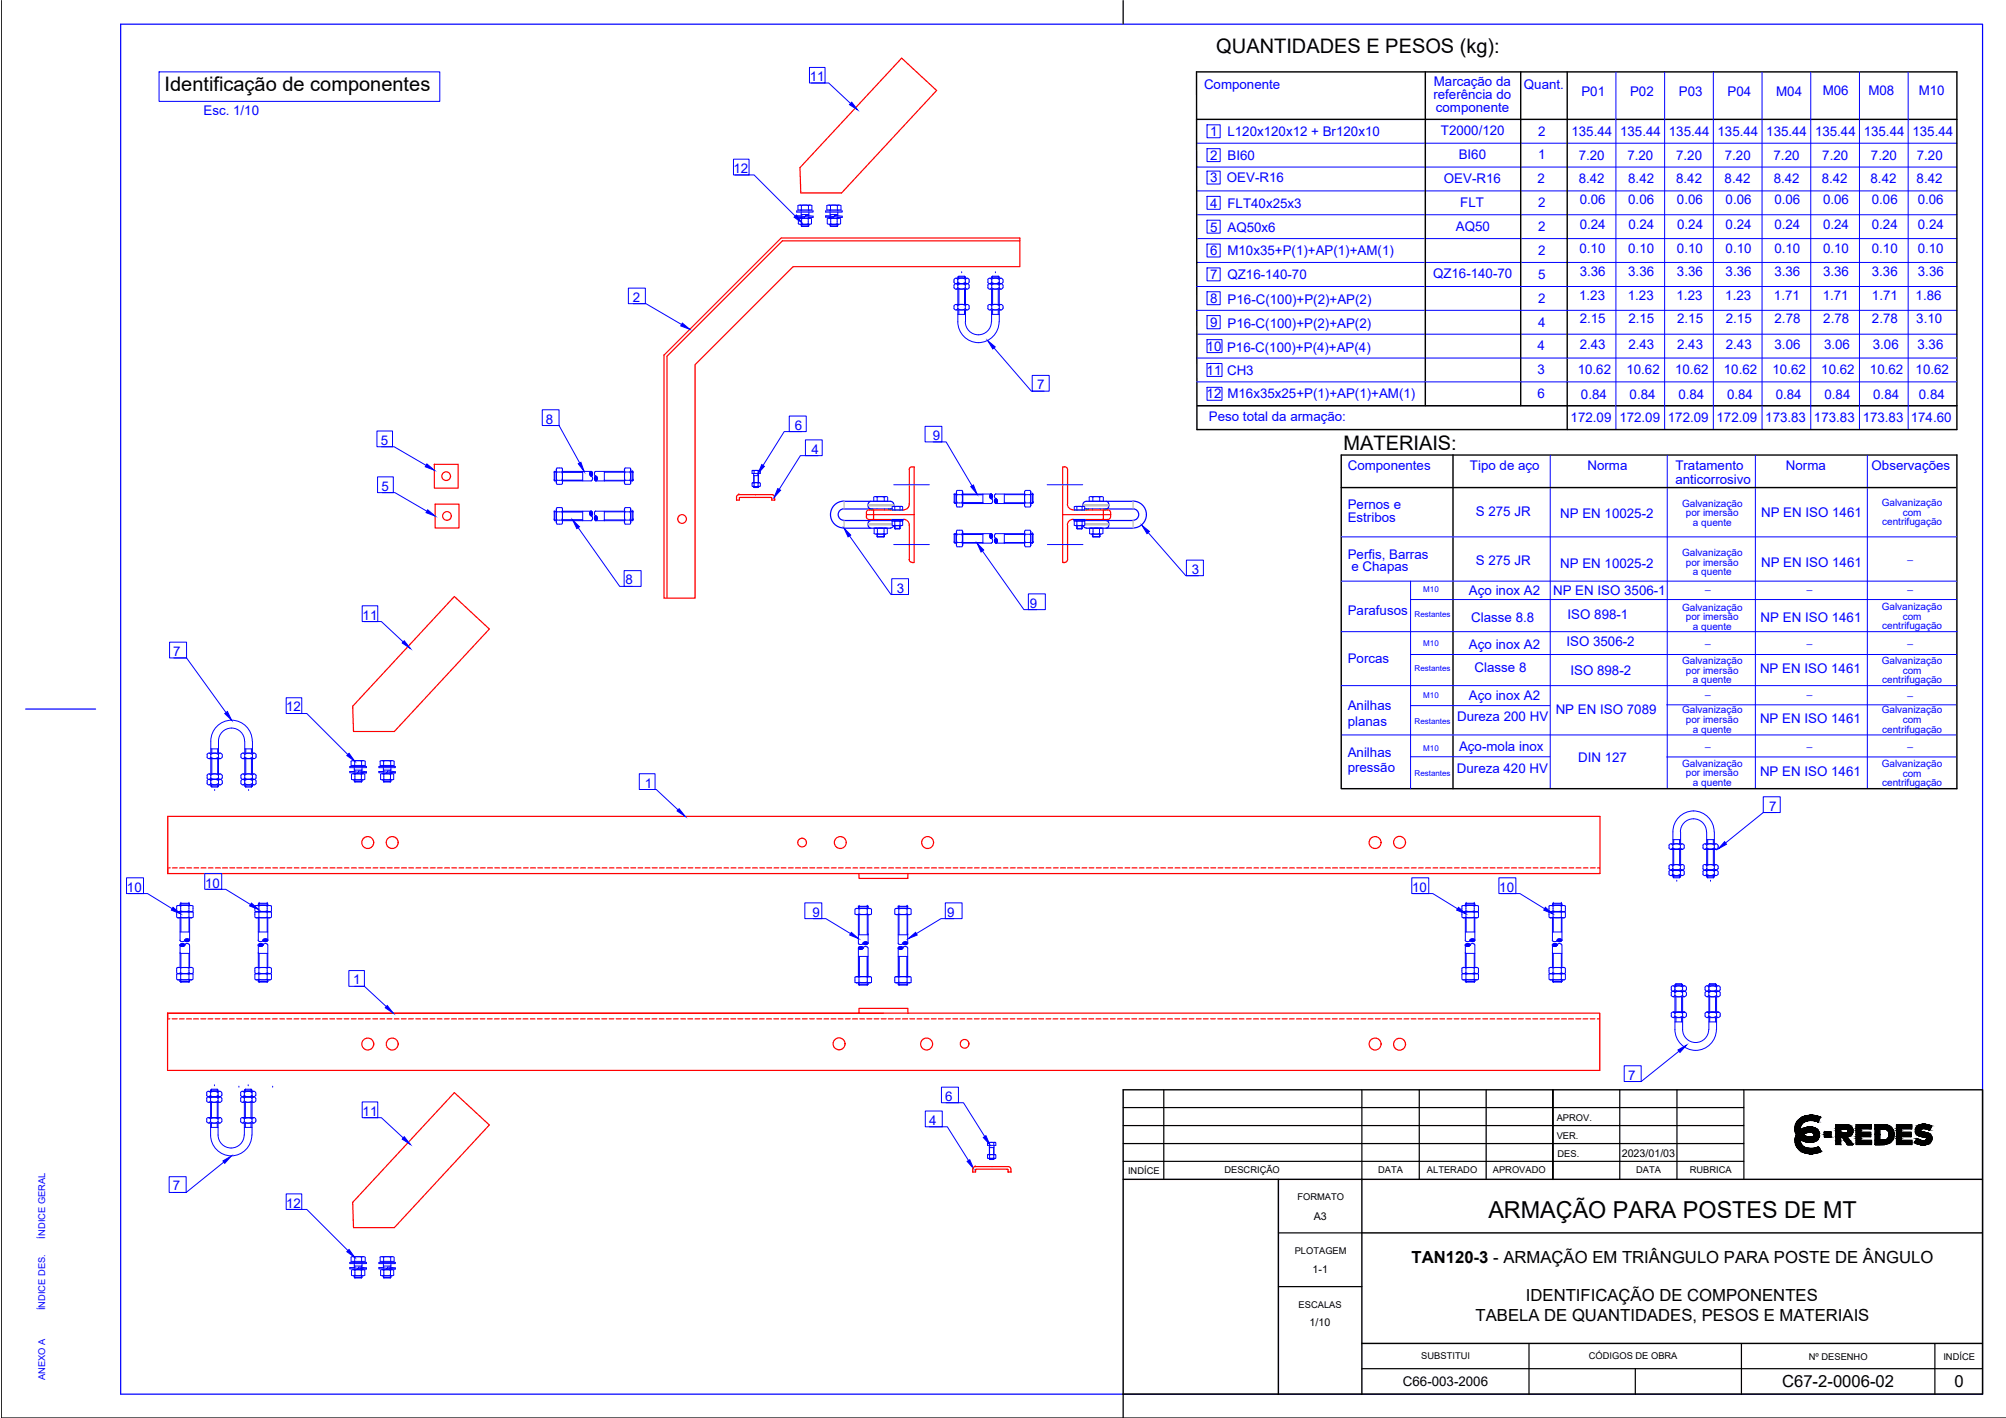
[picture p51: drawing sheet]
<svg xmlns="http://www.w3.org/2000/svg" width="420mm" height="297mm" viewBox="0 0 420 297" stroke-linecap="round" stroke-linejoin="round" font-family="sans-serif">
<defs><g id="words">
<text font-size="4.9" x="311.7" y="255">ARMAÇÃO PARA POSTES DE MT</text>
<g font-size="4.2">
<text x="254.8" y="11.2">QUANTIDADES E PESOS (kg):</text>
<text x="34.5" y="19.1">Identificação de componentes</text>
<text x="281.4" y="94.2">MATERIAIS:</text>
</g>
<g font-size="3.5">
<text x="295.7" y="264.5">TAN120-3 - ARMAÇÃO EM TRIÂNGULO PARA POSTE DE ÂNGULO</text>
<text x="319.6" y="272.6">IDENTIFICAÇÃO DE COMPONENTES</text>
<text x="309.1" y="276.8">TABELA DE QUANTIDADES, PESOS E MATERIAIS</text>
<text x="373.3" y="290.6">C67-2-0006-02</text>
<text x="409.4" y="290.6">0</text>
</g>
<g font-size="2.8" fill="#00f">
<text x="169.6" y="17">11</text>
<text x="252.2" y="18.6">Componente</text>
<text x="300.2" y="20.8">referência do</text>
<text x="300.3" y="18.1">Marcação da</text>
<text x="300.7" y="23.4">componente</text>
<text x="319.2" y="18.6">Quant.</text>
<text x="331.2" y="20">P01</text>
<text x="341.4" y="20">P02</text>
<text x="351.6" y="20">P03</text>
<text x="361.8" y="20">P04</text>
<text x="372" y="20">M04</text>
<text x="381.8" y="19.8">M06</text>
<text x="391.3" y="19.8">M08</text>
<text x="401.9" y="19.8">M10</text>
<text x="42.6" y="24">Esc. 1/10</text>
<text x="253.4" y="28.5">1</text>
<text x="257.1" y="28.5">L120x120x12 + Br120x10</text>
<text x="301.8" y="28.3">T2000/120</text>
<text x="322.2" y="28.4">2</text>
<text x="329.1" y="28.5">135.44</text>
<text x="339.3" y="28.5">135.44 135.44 135.44 135.44 135.44 135.44 135.44</text>
<text x="253.4" y="33.5">2</text>
<text x="257.1" y="33.5">BI60</text>
<text x="305.5" y="33.3">BI60</text>
<text x="322.2" y="33.4">1</text>
<text x="330.7" y="33.5">7.20</text>
<text x="340.9" y="33.5">7.20</text>
<text x="351.1" y="33.5">7.20</text>
<text x="361.3" y="33.5">7.20</text>
<text x="371.5" y="33.5">7.20</text>
<text x="381.7" y="33.5">7.20</text>
<text x="391.9" y="33.5">7.20</text>
<text x="401.5" y="33.5">7.20</text>
<text x="153.6" y="36.3">12</text>
<text x="253.4" y="38.2">3</text>
<text x="257" y="38.2">OEV-R16</text>
<text x="302.4" y="38.3">OEV-R16</text>
<text x="322" y="38.4">2</text>
<text x="330.7" y="38.3">8.42</text>
<text x="341" y="38.3">8.42</text>
<text x="351.1" y="38.3">8.42</text>
<text x="361.2" y="38.3">8.42</text>
<text x="371.5" y="38.3">8.42</text>
<text x="381.6" y="38.3">8.42</text>
<text x="391.8" y="38.3">8.42</text>
<text x="401.4" y="38.3">8.42</text>
<text x="253.4" y="43.5">4</text>
<text x="257.1" y="43.5">FLT40x25x3</text>
<text x="305.9" y="43.3">FLT</text>
<text x="322.2" y="43.4">2</text>
<text x="330.9" y="42.8">0.06</text>
<text x="341" y="42.8">0.06</text>
<text x="351.2" y="42.8">0.06</text>
<text x="361.4" y="42.8">0.06</text>
<text x="371.6" y="42.8">0.06</text>
<text x="381.8" y="42.8">0.06</text>
<text x="392" y="42.8">0.06</text>
<text x="401.7" y="42.8">0.06</text>
<text x="253.4" y="48.5">5</text>
<text x="253.4" y="53.5">6</text>
<text x="257.1" y="48.5">AQ50x6</text>
<text x="257.1" y="53.5">M10x35+P(1)+AP(1)+AM(1)</text>
<text x="304.9" y="48.3">AQ50</text>
<text x="322.2" y="48.4">2</text>
<text x="322.2" y="53.4">2</text>
<text x="330.8" y="52.9">0.10</text>
<text x="330.9" y="48">0.24</text>
<text x="341" y="52.9">0.10</text>
<text x="341.1" y="48">0.24</text>
<text x="351.2" y="52.9">0.10</text>
<text x="351.3" y="48">0.24</text>
<text x="361.4" y="52.9">0.10</text>
<text x="361.4" y="48">0.24</text>
<text x="371.6" y="52.9">0.10</text>
<text x="371.6" y="48">0.24</text>
<text x="381.8" y="52.9">0.10</text>
<text x="381.8" y="48">0.24</text>
<text x="392" y="52.9">0.10</text>
<text x="392" y="48">0.24</text>
<text x="401.7" y="52.9">0.10</text>
<text x="401.7" y="48">0.24</text>
<text x="253.4" y="58.5">7</text>
<text x="257.1" y="58.5">QZ16-140-70</text>
<text x="300.1" y="58.3">QZ16-140-70</text>
<text x="322.2" y="58.4">5</text>
<text x="330.9" y="57.9">3.36</text>
<text x="341" y="57.9">3.36</text>
<text x="351.2" y="57.9">3.36</text>
<text x="361.4" y="57.9">3.36</text>
<text x="371.6" y="57.9">3.36</text>
<text x="381.8" y="57.9">3.36</text>
<text x="392" y="57.9">3.36</text>
<text x="401.7" y="57.9">3.36</text>
<text x="132.5" y="63.2">2</text>
<text x="253.4" y="63.5">8</text>
<text x="257.1" y="63.7">P16-C(100)+P(2)+AP(2)</text>
<text x="322.2" y="63.4">2</text>
<text x="330.8" y="62.9">1.23</text>
<text x="341" y="62.9">1.23</text>
<text x="351.2" y="62.9">1.23</text>
<text x="361.4" y="62.9">1.23</text>
<text x="371.6" y="62.9">1.71</text>
<text x="381.8" y="62.9">1.71</text>
<text x="392.1" y="62.9">1.71</text>
<text x="401.2" y="62.9">1.86</text>
<text x="253.4" y="68.5">9</text>
<text x="257.1" y="68.6">P16-C(100)+P(2)+AP(2)</text>
<text x="322.2" y="68.4">4</text>
<text x="330.9" y="67.8">2.15</text>
<text x="341.1" y="67.8">2.15</text>
<text x="351.3" y="67.8">2.15</text>
<text x="361.5" y="67.8">2.15</text>
<text x="371.7" y="67.8">2.78</text>
<text x="381.9" y="67.8">2.78</text>
<text x="392.1" y="67.8">2.78</text>
<text x="401.4" y="67.8">3.10</text>
<text x="252.7" y="73.5">10</text>
<text x="257" y="73.6">P16-C(100)+P(4)+AP(4)</text>
<text x="322" y="73.4">4</text>
<text x="330.9" y="73">2.43</text>
<text x="341.1" y="73">2.43</text>
<text x="351.3" y="73">2.43</text>
<text x="361.5" y="73">2.43</text>
<text x="371.7" y="73">3.06</text>
<text x="382.1" y="73">3.06</text>
<text x="392.3" y="73">3.06</text>
<text x="401.6" y="73">3.36</text>
<text x="217.3" y="81.5">7</text>
<text x="252.7" y="78.5">11</text>
<text x="252.7" y="83.5">12</text>
<text x="257" y="78.6">CH3</text>
<text x="257.1" y="83.5">M16x35x25+P(1)+AP(1)+AM(1)</text>
<text x="322" y="78.4">3</text>
<text x="322" y="83.4">6</text>
<text x="330.5" y="78.4">10.62</text>
<text x="331.1" y="83.5">0.84</text>
<text x="340.7" y="78.4">10.62</text>
<text x="341.3" y="83.5">0.84</text>
<text x="350.9" y="78.4">10.62</text>
<text x="351.5" y="83.5">0.84</text>
<text x="361.1" y="78.4">10.62</text>
<text x="361.7" y="83.5">0.84</text>
<text x="371.3" y="78.4">10.62</text>
<text x="371.9" y="83.5">0.84</text>
<text x="381.5" y="78.4">10.62</text>
<text x="382.1" y="83.5">0.84</text>
<text x="391.7" y="78.4">10.62</text>
<text x="392.3" y="83.5">0.84</text>
<text x="401.2" y="78.4">10.62</text>
<text x="401.9" y="83.5">0.84</text>
<text x="114.3" y="88.7">8</text>
<text x="253.2" y="88.2">Peso total da armação:</text>
<text x="329" y="88.3">172.09</text>
<text x="339.2" y="88.3">172.09</text>
<text x="349.3" y="88.3">172.09</text>
<text x="359.5" y="88.3">172.09</text>
<text x="369.7" y="88.3">173.83</text>
<text x="379.9" y="88.3">173.83</text>
<text x="390.1" y="88.3">173.83</text>
<text x="400.2" y="88.3">174.60</text>
<text x="79.8" y="93.2">5</text>
<text x="166.5" y="90">6</text>
<text x="170" y="95">4</text>
<text x="195.4" y="92.2">9</text>
<text x="282.3" y="98.5">Componentes</text>
<text x="307.9" y="98.5">Tipo de aço</text>
<text x="332.5" y="98.5">Norma</text>
<text x="350.9" y="98.5">Tratamento</text>
<text x="350.9" y="101.3">anticorrosivo</text>
<text x="374.1" y="98.5">Norma</text>
<text x="392" y="98.5">Observações</text>
<text x="79.9" y="102.8">5</text>
<text x="282.3" y="106.7">Pernos e</text>
<text x="282.3" y="109.4">Estribos</text>
<text x="309.1" y="108">S 275 JR</text>
<text x="326.8" y="108.6">NP EN 10025-2</text>
<text x="368.9" y="108.4">NP EN ISO 1461</text>
<text x="282.3" y="117">Perfis, Barras</text>
<text x="283.1" y="119.7">e Chapas</text>
<text x="309.1" y="118.3">S 275 JR</text>
<text x="326.8" y="118.9">NP EN 10025-2</text>
<text x="368.9" y="118.7">NP EN ISO 1461</text>
<text x="131" y="122.4">8</text>
<text x="187.9" y="124.1">3</text>
<text x="249.6" y="120.2">3</text>
<text x="307.7" y="124.7">Aço inox A2</text>
<text x="325.3" y="124.7">NP EN ISO 3506-1</text>
<text x="75.9" y="129.8">11</text>
<text x="215.7" y="127.3">9</text>
<text x="282.3" y="128.9">Parafusos</text>
<text x="308.1" y="130.2">Classe 8.8</text>
<text x="328.3" y="129.7">ISO 898-1</text>
<text x="368.8" y="130.2">NP EN ISO 1461</text>
<text x="36.3" y="137.4">7</text>
<text x="307.7" y="136">Aço inox A2</text>
<text x="328.1" y="135.4">ISO 3506-2</text>
<text x="282.3" y="138.9">Porcas</text>
<text x="308.9" y="140.8">Classe 8</text>
<text x="328.9" y="141.3">ISO 898-2</text>
<text x="368.6" y="141">NP EN ISO 1461</text>
<text x="59.9" y="149">12</text>
<text x="282.3" y="148.7">Anilhas</text>
<text x="307.7" y="146.7">Aço inox A2</text>
<text x="325.8" y="149.5">NP EN ISO 7089</text>
<text x="282.3" y="152.1">planas</text>
<text x="305.2" y="151.1">Dureza 200 HV</text>
<text x="368.6" y="151.5">NP EN ISO 1461</text>
<text x="282.3" y="158.6">Anilhas</text>
<text x="282.3" y="161.7">pressão</text>
<text x="305.1" y="162">Dureza 420 HV</text>
<text x="305.6" y="157.4">Aço-mola inox</text>
<text x="330.5" y="159.6">DIN 127</text>
<text x="135.1" y="165">1</text>
<text x="368.6" y="162.5">NP EN ISO 1461</text>
<text x="370.5" y="169.8">7</text>
<text x="43" y="185.9">10</text>
<text x="26.6" y="186.8">10</text>
<text x="295.8" y="186.8">10</text>
<text x="314" y="186.8">10</text>
<text x="170.2" y="192">9</text>
<text x="198.4" y="192">9</text>
<text x="74" y="206.2">1</text>
<text x="341" y="226.2">7</text>
<text x="75.9" y="233.7">11</text>
<text x="198" y="230.6">6</text>
<text x="194.6" y="235.6">4</text>
<text x="36.2" y="249.4">7</text>
<text x="59.9" y="253">12</text>
</g>
<text font-size="2.8" x="293.8" y="290.4">C66-003-2006</text>
<g font-size="2.2">
<text x="339.7" y="242.3">2023/01/03</text>
<text x="275.2" y="255.5">A3</text>
<text x="274.9" y="266.7">1-1</text>
<text x="274.3" y="277.8">1/10</text>
</g>
<g font-size="2.1" fill="#00f">
<text x="352.3" y="106.2">Galvanização</text>
<text x="394.1" y="106">Galvanização</text>
<text x="353.1" y="108.2">por imersão</text>
<text x="354.6" y="110.2">a quente</text>
<text x="394.2" y="110.1">centrifugação</text>
<text x="398.5" y="108.1">com</text>
<text x="352.3" y="116.5">Galvanização</text>
<text x="353.1" y="118.5">por imersão</text>
<text x="399.5" y="117.1">_</text>
<text x="354.6" y="120.5">a quente</text>
<text x="357.2" y="123.4">_</text>
<text x="378.4" y="123.4">_</text>
<text x="399.5" y="123.4">_</text>
<text x="352.3" y="127.9">Galvanização</text>
<text x="353.1" y="129.9">por imersão</text>
<text x="354.6" y="131.9">a quente</text>
<text x="394.1" y="127.8">Galvanização</text>
<text x="394.2" y="131.8">centrifugação</text>
<text x="398.5" y="129.8">com</text>
<text x="357.2" y="134.6">_</text>
<text x="378.4" y="134.6">_</text>
<text x="399.5" y="134.6">_</text>
<text x="352.3" y="139.1">Galvanização</text>
<text x="353.1" y="141.1">por imersão</text>
<text x="354.6" y="143.1">a quente</text>
<text x="394.1" y="139.1">Galvanização</text>
<text x="394.2" y="143.1">centrifugação</text>
<text x="398.5" y="141.1">com</text>
<text x="352.3" y="149.4">Galvanização</text>
<text x="357.2" y="145.4">_</text>
<text x="378.4" y="145.4">_</text>
<text x="394.1" y="149.4">Galvanização</text>
<text x="399.5" y="145.5">_</text>
<text x="353.1" y="151.5">por imersão</text>
<text x="354.6" y="153.4">a quente</text>
<text x="394.2" y="153.4">centrifugação</text>
<text x="398.5" y="151.5">com</text>
<text x="352.3" y="160.6">Galvanização</text>
<text x="357.2" y="156.2">_</text>
<text x="378.4" y="156.2">_</text>
<text x="394.1" y="160.7">Galvanização</text>
<text x="399.5" y="156.2">_</text>
<text x="353.1" y="162.6">por imersão</text>
<text x="354.6" y="164.7">a quente</text>
<text x="394.2" y="164.7">centrifugação</text>
<text x="398.5" y="162.7">com</text>
</g>
<g font-size="2">
<text x="326.1" y="238.6">VER.</text>
<text x="326.1" y="234.9">APROV.</text>
<text x="236.3" y="246">INDÍCE</text>
<text x="256.5" y="245.8">DESCRIÇÃO</text>
<text x="288.7" y="245.8">DATA</text>
<text x="298.9" y="245.8">ALTERADO</text>
<text x="312.7" y="245.8">APROVADO</text>
<text x="326.2" y="242.3">DES.</text>
<text x="342.7" y="245.8">DATA</text>
<text x="353.9" y="245.8">RUBRICA</text>
<text x="271.7" y="251.4">FORMATO</text>
<text x="271.2" y="262.6">PLOTAGEM</text>
<text x="272" y="273.9">ESCALAS</text>
<text x="297.7" y="284.8">SUBSTITUI</text>
<text x="332.8" y="284.8">CÓDIGOS DE OBRA</text>
<text x="378.8" y="284.8">Nº DESENHO</text>
<text x="407" y="284.8">INDÍCE</text>
</g>
<g font-size="2" fill="#00f">
<text x="9.4" y="259.4" transform="rotate(-90 9.4 259.4)">ÍNDICE GERAL</text>
<text x="9.4" y="274.5" transform="rotate(-90 9.4 274.5)">ÍNDICE DES.</text>
<text x="9.4" y="289.2" transform="rotate(-90 9.4 289.2)">ANEXO A</text>
</g>
<g font-size="1.7" fill="#00f">
<text x="298.1" y="123.9">M10</text>
<text x="296.3" y="129.3">Restantes</text>
<text x="298.1" y="135.3">M10</text>
<text x="296.3" y="140.7">Restantes</text>
<text x="298.1" y="146.2">M10</text>
<text x="296.3" y="151.6">Restantes</text>
<text x="298.1" y="157.3">M10</text>
<text x="296.3" y="162.6">Restantes</text>
</g>
</g></defs>
<!-- layer: folha -->
<path d="M.3 .1v296.9h419.9M235.2 .1v5M235.2 292v5" fill="none" stroke="#000" stroke-width=".25"/>
<path d="M25.3 5.1h389.9v286.9h-389.9zM5.4 148.5h14.6" fill="none" stroke="#00f" stroke-width=".25"/>
<!-- layer: Medio -->
<g fill="none" stroke="#f00" stroke-width=".25">
<path d="M188.8 12.2l7.4 6.8-19.9 21.4h-8.6l-.1-5.3zM163.6 49.9h50v6h-47.5l-20.5 20.5v48.9h-6.5v-50.9zM213.6 50.4h-49.7l-24.2 24.2v50.7M91 97.3h5v5h-5zM91.1 105.6h5v5h-5zM154.3 104.1v.7h.6v-.5M154.7 103.6l-.4 .3v.2M154.8 103.6h6.9l.3 .1 .2 .4M155 104.2l-.1 .1M155 104.2l6.6 .1M162.3 104.1v.7h-.6v-.5M95.2 125l7.3 6.8-19.9 21.4h-8.6l-.1-5.3z"/>
<path d="M35.1 182v1h300v-12h-300v12M35.1 181.8h.5M36.1 181.8h1M37.6 181.8h1.1M39.1 181.8h1M40.6 181.8h1M42.1 181.8h1M43.6 181.8h1M45.1 181.8h1M46.6 181.8h1M48.1 181.8h1M49.6 181.8h1"/>
<path d="M51.1 181.8h1M52.6 181.8h1M54.1 181.8h1M55.6 181.8h1M57.2 181.8h.9M58.6 181.8h1M60.1 181.8h1M61.6 181.8h1M63.1 181.8h1M64.6 181.8h1M66.1 181.8h1M67.6 181.8h1"/>
<path d="M69.1 181.8h1M70.6 181.8h1M72.1 181.8h1M73.6 181.8h1M75.1 181.8h1M76.6 181.8h1M78.1 181.8h1M79.6 181.8h1M81.1 181.8h1M82.6 181.8h1M84.1 181.8h1M85.6 181.8h1"/>
<path d="M87.1 181.8h1M88.6 181.8h1M90.1 181.8h1M91.6 181.8h1M93.1 181.8h1M94.6 181.8h1M96.1 181.8h1M97.6 181.8h1M99.1 181.8h1M100.6 181.8h1M102.1 181.8h1M103.6 181.8h1"/>
<path d="M105.1 181.8h1M106.6 181.8h1M108.1 181.8h1M109.6 181.8h1M111.1 181.8h1M112.6 181.8h1M114.1 181.8h1M115.6 181.8h1M117.1 181.8h1M118.6 181.8h1M120.1 181.8h1M121.6 181.8h1"/>
<path d="M123.1 181.8h1M124.6 181.8h1M126.1 181.8h1M127.6 181.8h1M129.1 181.8h1M130.6 181.8h1M132.1 181.8h1M133.6 181.8h1M135.1 181.8h1M136.6 181.8h1M138.1 181.8h1M139.6 181.8h1"/>
<path d="M141.1 181.8h1M142.6 181.8h1M144.1 181.8h1M145.6 181.8h1M147.1 181.8h1M148.6 181.8h1M150.1 181.8h1M151.6 181.8h1M153.1 181.8h1M154.6 181.8h1M156.1 181.8h1M157.6 181.8h1"/>
<path d="M159.1 181.8h1M160.6 181.8h1M162.1 181.8h1M163.6 181.8h1M165.1 181.8h1M166.6 181.8h1M168.1 181.8h1M169.6 181.8h1M171.1 181.8h1M172.6 181.8h1M174.1 181.8h1M175.6 181.8h1"/>
<path d="M177.1 181.8h1M178.6 181.8h1M179.9 183v1h10.3v-1M180.1 181.8h1M181.6 181.8h1M183.1 181.8h1M184.6 181.8h1M186.1 181.8h1M187.6 181.8h1M189.1 181.8h1M190.6 181.8h1M192.1 181.8h1"/>
<path d="M193.6 181.8h1M195.1 181.8h1M196.6 181.8h1M198.1 181.8h1M199.6 181.8h1M201.1 181.8h1M202.6 181.8h1M204.1 181.8h1M205.6 181.8h1M207.1 181.8h1M208.6 181.8h1M210.1 181.8h1"/>
<path d="M211.6 181.8h1M213.1 181.8h1M214.6 181.8h1M216.1 181.8h1M217.6 181.8h1M219.1 181.8h1M220.6 181.8h1M222.1 181.8h1M223.6 181.8h1M225.1 181.8h1M226.6 181.8h1M228.1 181.8h1"/>
<path d="M229.6 181.8h1M231.1 181.8h1M232.6 181.8h1M234.1 181.8h1M235.6 181.8h1M237.1 181.8h1M238.6 181.8h1M240.1 181.8h1M241.6 181.8h1M243.1 181.8h1M244.6 181.8h1M246.1 181.8h1"/>
<path d="M247.6 181.8h1M249.1 181.8h1M250.6 181.8h1M252.1 181.8h1M253.6 181.8h1M255.1 181.8h1M256.6 181.8h1M258.1 181.8h1M259.6 181.8h1M261.1 181.8h1M262.6 181.8h1M264.1 181.8h1"/>
<path d="M265.6 181.8h1M267.1 181.8h1M268.6 181.8h1M270.1 181.8h1M271.6 181.8h1M273.1 181.8h1M274.6 181.8h1M276.1 181.8h1M277.6 181.8h1M279.1 181.8h1M280.6 181.8h1M282.1 181.8h1"/>
<path d="M283.6 181.8h1M285.1 181.8h1M286.6 181.8h1M288.1 181.8h1M289.6 181.8h1M291.1 181.8h1M292.6 181.8h1M294.1 181.8h1M295.6 181.8h1M297.1 181.8h1M298.6 181.8h1M300.1 181.8h1"/>
<path d="M301.6 181.8h1M303.1 181.8h1M304.6 181.8h1M306.1 181.8h1M307.6 181.8h1M309.1 181.8h1M310.6 181.8h1M312.1 181.8h1M313.6 181.8h1M315.1 181.8h1M316.6 181.8h1M318.1 181.8h1"/>
<path d="M319.6 181.8h1M321.1 181.8h1M322.6 181.8h1M324.1 181.8h1M325.6 181.8h1M327.1 181.8h1M328.6 181.8h1M330.1 181.8h1M331.6 181.8h1M333.1 181.8h1M334.6 181.8h.5M35.1 212.2h300v12h-300z"/>
<path d="M35.1 213.4h.5M35.1 212.2v1M36.1 213.4h1M37.6 213.4h1M39.1 213.4h1M40.6 213.4h1M42.1 213.4h1M43.6 213.4h1M45.1 213.4h1M46.6 213.4h1M48.1 213.4h1M49.6 213.4h1"/>
<path d="M51.1 213.4h1M52.6 213.4h1M54.1 213.4h1M55.6 213.4h1M57.1 213.4h1M58.6 213.4h1M60.1 213.4h1M61.6 213.4h1M63.1 213.4h1M64.6 213.4h1M66.1 213.4h1M67.6 213.4h1"/>
<path d="M69.1 213.4h1M70.6 213.4h1M72.1 213.4h1M73.6 213.4h1M75.1 213.4h1M76.6 213.4h1M78.1 213.4h1M79.6 213.4h1M81.1 213.4h1M82.6 213.4h1M84.1 213.4h1M85.6 213.4h1"/>
<path d="M87.1 213.4h1M88.6 213.4h1M90.1 213.4h1M91.6 213.4h1M93.1 213.4h1M94.6 213.4h1M96.1 213.4h1M97.6 213.4h1M99.1 213.4h1M100.6 213.4h1M102.1 213.4h1M103.6 213.4h1"/>
<path d="M105.1 213.4h1M106.6 213.4h1M108.1 213.4h1M109.6 213.4h1M111.1 213.4h1M112.6 213.4h1M114.1 213.4h1M115.6 213.4h1M117.1 213.4h1M118.6 213.4h1M120.1 213.4h1M121.6 213.4h1"/>
<path d="M123.1 213.4h1M124.6 213.4h1M126.1 213.4h1M127.6 213.4h1M129.1 213.4h1M130.6 213.4h1M132.1 213.4h1M133.6 213.4h1M135.1 213.4h1M136.6 213.4h1M138.1 213.4h1M139.6 213.4h1"/>
<path d="M141.1 213.4h1M142.6 213.4h1M144.1 213.4h1M145.6 213.4h1M147.1 213.4h1M148.6 213.4h1M150.1 213.4h1M151.6 213.4h1M153.1 213.4h1M154.6 213.4h1M156.1 213.4h1M157.6 213.4h1"/>
<path d="M159.1 213.4h1M160.6 213.4h1M162.1 213.4h1M163.6 213.4h1M165.1 213.4h1M166.6 213.4h1M168.1 213.4h1M169.6 213.4h1M171.1 213.4h1M172.6 213.4h1M174.1 213.4h1M175.6 213.4h1"/>
<path d="M177.1 213.4h1M178.6 213.4h1M179.9 212.3v-1.1h10.3v1.1M180.1 213.4h1M181.6 213.4h1M183.1 213.4h1M184.6 213.4h1M186.1 213.4h1M187.6 213.4h1M189.1 213.4h1M190.6 213.4h1M192.1 213.4h1"/>
<path d="M193.6 213.4h1M195.1 213.4h1M196.6 213.4h1M198.1 213.4h1M199.6 213.4h1M201.1 213.4h1M202.6 213.4h1M204.1 213.4h1M205.6 213.4h1M207.1 213.4h1M208.6 213.4h1M210.1 213.4h1"/>
<path d="M211.6 213.4h1M213.1 213.4h1M214.6 213.4h1M216.1 213.4h1M217.6 213.4h1M219.1 213.4h1M220.6 213.4h1M222.1 213.4h1M223.6 213.4h1M225.1 213.4h1M226.6 213.4h1M228 213.4h1.1"/>
<path d="M229.6 213.4h1M231.1 213.4h1M232.6 213.4h1M234.1 213.4h1M235.6 213.4h1M237.1 213.4h1M238.6 213.4h1M240.1 213.4h1M241.6 213.4h1M243.1 213.4h1M244.6 213.4h1M246.1 213.4h1"/>
<path d="M247.6 213.4h1M249.1 213.4h1M250.6 213.4h1M252.1 213.4h1M253.6 213.4h1M255.1 213.4h1M256.6 213.4h1M258.1 213.4h1M259.6 213.4h1M261.1 213.4h1M262.6 213.4h1M264.1 213.4h.9"/>
<path d="M265.6 213.4h1M267.1 213.4h1M268.6 213.4h1M270.1 213.4h1M271.6 213.4h1M273.1 213.4h1M274.6 213.4h1M276.1 213.4h1M277.6 213.4h1M279.1 213.4h1M280.6 213.4h1M282.1 213.4h1"/>
<path d="M283.5 213.4h1.1M285.1 213.4h1M286.6 213.4h1M288.1 213.4h1M289.6 213.4h1M291.1 213.4h1M292.6 213.4h1M294.1 213.4h1M295.6 213.4h1M297.1 213.4h1M298.6 213.4h1M300.1 213.4h1"/>
<path d="M301.6 213.4h1M303.1 213.4h1M304.6 213.4h1M306.1 213.4h1M307.6 213.4h1M309.1 213.4h.9M310.6 213.4h1M312.1 213.4h1M313.6 213.4h1M315.1 213.4h1M316.6 213.4h1M318.1 213.4h1"/>
<path d="M319.6 213.4h.9M321.1 213.4h1M322.6 213.4h1M324.1 213.4h1M325.6 213.4h1M327.1 213.4h1M328.5 213.4h1.1M330.1 213.4h1M331.6 213.4h1M333.1 213.4h1M334.6 213.4h.5M95.2 228.9l7.3 6.8-19.9 21.5h-8.6l-.1-5.3z"/>
<path d="M203.8 244.9v.6h.5l.1-.6M204.2 244.4l-.4 .2v.3M204.3 244.4h6.9h.3l.2 .5M204.5 244.9l6.6 .1M211.8 244.9v.6h-.6v-.4"/>
<circle cx="93.5" cy="99.7" r=".91"/>
<circle cx="93.6" cy="108.1" r=".91"/>
<circle cx="142.9" cy="108.7" r=".91"/>
<circle cx="77" cy="176.5" r="1.25"/>
<circle cx="82.1" cy="176.5" r="1.25"/>
<circle cx="168" cy="176.5" r=".91"/>
<circle cx="176" cy="176.5" r="1.25"/>
<circle cx="194.3" cy="176.5" r="1.25"/>
<circle cx="288" cy="176.5" r="1.25"/>
<circle cx="293.1" cy="176.5" r="1.25"/>
<circle cx="77" cy="218.7" r="1.25"/>
<circle cx="82.1" cy="218.7" r="1.25"/>
<circle cx="175.7" cy="218.7" r="1.25"/>
<circle cx="194.1" cy="218.7" r="1.25"/>
<circle cx="202" cy="218.7" r=".91"/>
<circle cx="288" cy="218.7" r="1.25"/>
<circle cx="293.1" cy="218.7" r="1.25"/>
</g>
<!-- layer: Fino -->
<g fill="none" stroke="#00f" stroke-width=".21">
<path d="M33.3 15.1h58.8v6.1h-58.8zM169.5 14.1h3.3v3.3h-3.3zM169.9 17.4h3.7l4.5 4.3M338.5 15.1v74.9M348.7 15.1v74.9M358.9 15.1v74.9M369.1 15.1v74.9M379.3 15.1v74.9M389.5 15.1v74.9M399.7 15.1v74.9M153.6 33.3h3.3v3.3h-3.3zM153.9 36.6h4l8.6 8.6"/>
<path d="M250.6 30h159.3M250.6 35h159.3M250.6 40h159.3M252.8 26.1h2.8v2.8h-2.8zM252.8 31.1h2.8v2.8h-2.8zM252.8 35.8h2.8v2.8h-2.8zM166.9 44.2h3.4v.2h-3.4zM166.9 45.2l1.7 .2-.1 .2-1.6-.1zM166.9 45.2h.9M167.2 46.8l.2 .2 .5-.1M167.2 46.9v-1.1l.5-.1 .2 .1v1.1M167.5 43h2.2"/>
<path d="M167.6 45.7h2M167.6 47h2M167.8 44.9h1.6M167.8 44v.2M167.8 44.4v.9M167.8 45.6v.1M167.8 47v.3M167.9 43.1v.9M167.9 43.1l.7-.1 .7 .1M167.9 46.9l.7 .1 1.3-.1M167.9 45.8l.7-.1 .7 .1M167.9 44.9v.4"/>
<path d="M167.9 45.6v.1M167.9 47v.4M167.9 47.4l-.1-.1h1.6l-.1 .1M167.9 47.4h1.4M168.7 45.1l1.6 .2v.2l-1.6-.1zM169.3 45.8l.2-.1 .4 .1 .1 1.1M169.3 44.9v.3M169.3 45.5v.2M169.3 45.8v1.1M169.3 47v.4M169.3 43.1l.3-.1 .5 .1v.9h-3v-.9l.3-.1 .5 .1M169.3 43.1v.9"/>
<path d="M169.4 44v.2M169.4 44.4v.8M169.4 45.5v.2M169.4 47v.3M169.4 45.5h.9M172.9 44.2h3.5v.2h-3.5zM172.9 45.2l1.7 .2v.2l-1.7-.1zM172.9 45.2h1M173.3 46.8l1.3 .2 .7-.1M173.6 43h2.2M173.7 45.7h2M173.7 47h2"/>
<path d="M173.9 44.9h1.6M173.9 44v.2M173.9 44.4v.9M173.9 45.6v.1M173.9 47v.3M173.9 43.1v.9M174 47.4l-.1-.1h1.6l-.2 .1M174 47.4h1.3M174 44.9v.4M174 45.6v.1M174 45.8v1.1M174 47v.4"/>
<path d="M174.8 45.1l1.6 .2v.2l-1.7-.1zM175.3 45.8l-.7-.1-1.3 .1v1.1M175.3 44.9v.3M175.3 45.5v.2M175.3 47v.4M175.4 43.1l.2-.1 .5 .1M175.4 43.1v.9M175.5 45.5h.9M175.5 44v.2M175.5 44.4v.8M175.5 45.5v.2M175.5 47v.3"/>
<path d="M176 46.9l-.4 .1-.2-.1M176.1 46.9l-.1-1.1-.4-.1-.2 .1-.1 1.1M176.1 43.1v.9h-2.9v-.9l.2-.1 2 .1M199.9 58.4l.3-.1 .3 .1 .1 .7-.2 .3h-.4l-.2-.3zM200.2 59.4h2.4h-2.4M200.2 58.3h2.4M200.6 58.6a1.16 1.16 0 0 1 1.6 0M200.6 59.7a1.16 1.16 0 0 1 1.6 0M200.6 59.7l-.2-.2a.53 .53 0 0 0-.6 .5 .53 .53 0 0 0 .6 .5l.2-.3M200.6 58.3v-.3l.2-.1v.4M200.6 59.8v.5M200.6 58h1.6"/>
<path d="M200.8 57.9h1.2M201.4 57.1h.1M202 58.3v-.4l.2 .1v.3M202.2 59.1a1.16 1.16 0 0 1-1.6 0M203 58.6l-.2-.3h-.4l-.2 .3v.5l.4 .3 .4-.3M203 59.7l-.2-.2a.53 .53 0 0 0-.6 .5 .53 .53 0 0 0 .6 .5l.2-.2M203 59.8v.5M203 58.6v.5M206.9 59.1l.4 .3 .4-.3a1.16 1.16 0 0 0 1.6 0l.4 .3 .3-.3M206.9 58.6l.4-.3 .4 .3M206.9 58.6v.5M206.9 59.8v.5"/>
<path d="M207.3 58.3h2.4M207.7 58v.3M207.7 59.8v.5M207.7 58.6v.5M207.9 57.9l-.2 .1h1.6l-.2-.1M207.9 57.9h1.2M207.9 57.9v.4M208.5 57.1h.1M209.1 57.9v.4M209.3 58.6a1.16 1.16 0 0 0-1.6 0M209.3 59.8v.5M209.3 58v.3"/>
<path d="M209.3 58.6v.5M209.7 59.4h-2.4h2.4M210 59.7l-.3-.3-.4 .3a1.16 1.16 0 0 0-1.6 0l-.4-.3-.4 .3M210 58.6l-.3-.3-.4 .3M210.1 58.6v.5M210.1 59.8v.5M250.6 45h159.3M250.6 50h159.3M250.6 55h159.3M252.8 41.1h2.8v2.7h-2.8zM252.8 46.1h2.8v2.7h-2.8zM252.8 51.1h2.8v2.7h-2.8z"/>
<path d="M252.8 56.1h2.8v2.7h-2.8zM131.6 60.4h3.6v3.2h-3.6zM132.6 63.6h2.7l7.4 4.4M199.8 64.1v.3a.41 .41 0 0 0 .3 .5 .41 .41 0 0 0 .5-.3M199.8 64.1l.4-.3 .4 .3M200.2 63.8h2.4h-2.4M200.2 60.6h2.4M200.2 63.8h2.4M200.2 64.9h2.4M200.6 64.1a1.16 1.16 0 0 1 1.6 0M200.6 64.1v.5M200.6 65.9h1.6"/>
<path d="M200.6 60.6v3.2M200.6 64.9v2.5M200.8 60.6v3.2M200.8 64.9v1M202 60.6v3.2M202 64.9v1M202.2 64.1v.3a.41 .41 0 0 0 .3 .5 .41 .41 0 0 0 .5-.3M202.2 64.1l.4-.3 .4 .3M202.2 60.2a1.16 1.16 0 0 1-1.6 .1M202.2 64.6a1.16 1.16 0 0 1-1.6 0M202.2 60.6v3.2M202.2 64.9v2.5"/>
<path d="M203 64.1v.5M206.9 60.3l.4 .3 .4-.4a1.16 1.16 0 0 0 1.6 0l.4 .4 .3-.3M206.9 64.6l.4 .3 .4-.3a1.16 1.16 0 0 0 1.6 0l.4 .3 .3-.3M206.9 64.1l.4-.3 .4 .3M206.9 64.1v.5M207.3 60.6h2.4M207.3 63.8h2.4M207.3 64.9h2.4M207.6 67.4a2.73 2.73 0 0 1-2.7 2.7 2.73 2.73 0 0 1-2.7-2.7M207.7 65.9h1.6M207.7 60.6v3.2M207.7 64.9v2.5"/>
<path d="M207.7 64.1v.5M207.9 60.6v3.2M207.9 64.9v1M208.2 72.9l7.8 9h2.7M209.1 60.6v3.2M209.1 64.9v1M209.3 67.4a4.3 4.3 0 0 1-4.4 4.4 4.3 4.3 0 0 1-4.3-4.4M209.3 64.1a1.16 1.16 0 0 0-1.6 0M209.3 64.1v.5M209.3 60.6v3.2M209.3 64.9v2.5M209.7 63.8h-2.4h2.4"/>
<path d="M210 64.1l-.3-.3-.4 .3M210.1 64.1v.5M216.2 78.6h3.6v3.3h-3.6zM250.6 70h159.3M250.6 60h159.3M250.6 65h159.3M250.6 75h159.3M250.6 80h159.3M252.8 61.1h2.8v2.7h-2.8zM252.8 66.1h2.8v2.8h-2.8zM252.8 71.1h3.1v2.8h-3.1zM252.8 76.1h3.1v2.8h-3.1z"/>
<path d="M79 90.3h3.2v3.3h-3.2zM79.1 99.9h3.3v3.3h-3.3zM79.9 93.6h2.7l6.6 3.9M113.6 85.8h3.5v3.3h-3.5zM114.4 89.1h2.7l4.3 7.9M116.1 98.9v1.7l.1 .1M116.1 99.8h.1M116.1 98.9h.1M116.1 98.9h.4M116.2 98.7l-.1 .2M116.2 98.7h.3M116.2 98.7v2"/>
<path d="M116.5 98.2v3M116.7 98h1l.1 .3v2.9l-.1 .3h-1l-.2-.3v-2.9zM116.7 98.9h1M117.8 98.2v3M117.8 98.7h6M117.8 98.9h4.2M122 98.7v2M123.5 99l.5 .6M123.5 99.2l.4 .5h-.1M123.5 99.3l.4 .4 .1-.1M123.6 99l.4 .6M123.6 99.5l.1 .2"/>
<path d="M123.6 99.6l.2 .1M123.7 98.8l-.1 .1M123.7 98.7l.4 .5M123.8 99.7l.3 .3M123.9 98.8h-.2l.4 .5M124.1 99.2l-.1 .4M124.1 99l-.2-.2 .2 .4M124.1 99.5l-.5-.6-.1 .3 .1 .4M124.6 98.9v.7M124.6 99.9l.5 .6M124.6 99.6l.1 .1M124.6 99.9l.5 .5"/>
<path d="M124.7 99.7h.1M124.7 98.8l-.1 .1M124.7 99.8l.4 .5M124.8 99.8l.3 .4M124.8 99.7l-.3 .3M124.8 99.7l.1 .1M124.9 99.8l.2 .2M124.9 99.8l.2 .2v.4M126.6 98.7v2M126.6 98.9h4.2M130.8 98.2v3v-2.9M130.8 98.7l-6.1 .1"/>
<path d="M130.9 98h1.1l.1 .3v2.9l-.1 .3h-1.1l-.1-.3v-2.9zM130.9 98.9h1.1M132.1 98.2v3M132.1 98.9h.5M132.1 98.7h.3M132.4 98.7h.1M132.4 98.7v2M132.4 98.7l.2 .2M132.6 99.8h.1M132.6 98.9h.1M132.6 98.9v1.7M157.5 98.6l1.6-.1 .2 .1v.6h-1.8z"/>
<path d="M157.6 98.6h.3M157.9 99.2v1.9M157.9 99.6h1M157.9 98.6v.6M157.9 99.6v1.5M158.8 98.6v.6M158.8 99.6v1.5M158.9 99.2v1.9M159.1 98.6h-1.2M165.3 87.2h3.6v3.2h-3.6zM167.9 90.4h-3.6l-4.5 7.1M168.7 92.1h3.5v3.3h-3.5z"/>
<path d="M171.4 95.4h-3.8l-4.4 7.1M193.8 89.3h3.5v3.3h-3.5zM195.5 92.6h2.7l5.4 9.2M250.8 85h159.1M252.8 81.1h3.1v2.7h-3.1zM324.7 95.3v69.8M349.2 95.3v69.7M367.7 95.3v69.9M391.1 95.3v69.8M80.1 103.2h2.6l6.7 3.9M116.1 107.2v1.7l.1 .2M116.1 108.9h.1"/>
<path d="M116.1 108.1h.1M116.1 107.2h.1M116.1 100.6h.1M116.1 107.2h.4M116.1 108.9h.4M116.1 100.6h.4M116.2 107.1l-.1 .1M116.2 107.1h.3M116.2 109.1h.3M116.2 100.7h.3M116.2 107.1v2M116.5 106.6v3"/>
<path d="M116.7 106.3h1l.1 .3v2.9l-.1 .3h-1l-.2-.3v-2.9zM116.7 107.2h1M116.7 109h1M116.7 100.6h1M117.8 106.6v3M117.8 107.1h6M117.8 109.1h6M117.8 100.7h6M117.8 107.2h4.2M117.8 108.9h4.2M117.8 100.6h4.2M121.1 110.6l8.7 12.2h2.7"/>
<path d="M122 107.1v2M123.5 107.4l.5 .6M123.5 107.5l.5 .5M123.5 107.6l.4 .5-.1-.1M123.6 107.3l.4 .6M123.6 107.8l.1 .3M123.6 107.9l.1 .1M123.7 108h.1M123.7 107.1l.4 .6M123.7 107.1l.4 .4M123.9 108.1l.1 .1M123.9 109l-.1 .1"/>
<path d="M123.9 108h-.1M123.9 107.1l-.3 .1M124 108.2l.1 .1M124 108.9l-.1 .1M124.1 108.8l-.1 .1M124.1 100.4l-.3 .3M124.1 107.3l-.2-.2 .2 .4-.2 .5M124.1 107.8l-.5-.6-.1 .3 .1 .4M124.1 108.4v.3M124.1 100v.4M124.5 108.5l.1 .4M124.5 108.4l.5 .6"/>
<path d="M124.5 100.1l.5 .6M124.5 108.6l.4 .4-.1 .1M124.5 100.3l.4 .4M124.5 108.4v.1M124.5 100l.1 .6 .2 .1M124.5 100l.5 .6M124.5 108.7l.3 .4M124.5 100.4l.3 .3M124.6 108.9l.1 .1M124.6 107.2v.7M124.6 108.2l-.1 .1M124.6 107.9l.1 .1"/>
<path d="M124.6 108.2l.5 .6M124.7 108h.1M124.7 109l.1 .1M124.7 108.1l-.1 .1 .5 .7M124.7 107.1l-.1 .1M124.7 108.1l.4 .6M124.8 108.1l.3 .4M124.8 108l-.1 .1M124.8 107l-.1 .1M124.8 108l.1 .1M124.8 107.1h6M124.8 109.1h6"/>
<path d="M124.8 100.7h6M125 108.2l-.1-.1 .2 .2M125 108.9l-.1 .1M125 100.6l-.2 .1M125 108.2l.1 .1M125.1 108.4v.3M125.1 108.8l-.1 .1M125.1 100.4l-.1 .2M126.6 109.1h.1M126.6 100.7h.1M126.6 107.2h4.2M126.6 108.9h4.2"/>
<path d="M126.6 107.1v2M126.6 100.6h4.2M130.7 119.5h3.6v3.3h-3.6zM130.8 106.6v3M130.8 106.6v2.9M130.9 106.3h1.1l.1 .3v2.9l-.1 .3h-1.1l-.1-.3v-2.9zM130.9 109h1.1M130.9 107.2h1.1M130.9 100.6h1.1M132.1 106.6v3M132.1 107.2h.5M132.1 107.1h.3"/>
<path d="M132.1 109.1h.3M132.1 108.9h.5M132.1 100.7h.3M132.1 100.6h.5M132.4 107.1h.1M132.4 109.1h.1M132.4 100.7h.1M132.4 107.1v2M132.4 107.1l.2 .1M132.6 108.9h.1M132.6 108.1h.1M132.6 107.2h.1"/>
<path d="M132.6 100.6h.1M132.6 107.2v1.7M132.6 108.9l-.2 .2M132.6 100.6l-.2 .1M157.5 101.2l1.6-.1 .2 .1v.6l-1.7 .1-.1-.1zM157.6 101.1l.3 .1v.6h.9M157.9 101.9v.2M157.9 102.1h1M157.9 102.1h.1M157.9 101.2h.9M157.9 101.8l-.3 .1M158.8 101.8l.3 .1"/>
<path d="M158.8 101.2v.6M158.8 101.9v.2M158.9 102.1h-1M158.9 101.9v.2M159.1 101.1l-.3 .1M177.9 112.3l8.7 12.2h2.7M183 110.6h2.9M183.1 111.7l.4 .2 .2-.2M183.1 110.8v1M183.3 104h2.2M183.4 111.9h2.1M183.7 111.9v.5"/>
<path d="M183.7 104.1l.7-.1 1.5 .1M183.7 110.7l-.2-.1-.4 .1M183.8 111.9v.6l-.1-.1h1.6l-.2 .1v-.6M183.8 112.5h1.3M185.1 110.7l.5-.1 .2 .1v1.1M185.2 110.7l-.7-.1-.7 .1v1.1M185.2 110.8v1M185.2 104.2v.8M185.3 111.9v.5M185.8 111.7l-1.3 .2-.7-.2M185.9 104.2v.8h-2.9v-.9l.5-.1 .2 .1v.9M186.8 108.8h2.3v.3h-2.3z"/>
<path d="M186.9 110h2.2M187.2 109.1h1.6M187.2 110.1h1.6M187.2 106.1h1.6M187.2 101.5h7.4M187.2 114.1h7.4M187.4 110.7l.1 .1M187.4 110.1v.6M187.4 110.7h1.2M187.4 106.1h1.1M187.4 109.2h1.1M187.4 109.2h-.5v.9"/>
<path d="M187.4 106.1h-.5v.7h2.2v-.6M187.4 106.2v.6M187.4 109.2v.9M187.5 110.1v.7M188.4 110.1v.7h-.9M188.5 106.2v.6M188.5 109.2v.9M188.5 106.1h.6M188.5 109.2h.6M188.6 110.1v.6M188.6 110.7l-.2 .1M189.1 109.2v.9"/>
<path d="M199.9 112v1.7l.1 .1M199.9 113.7h.1M199.9 112.8h.1M199.9 112h.1M199.9 103.6v1.7l.1 .2M199.9 105.3h.1M199.9 104.5h.1M199.9 103.6h.1M199.9 112h.4M199.9 113.7h.4M199.9 103.6h.4M199.9 105.3h.4"/>
<path d="M200 103.5v2M200 111.8v2M200 111.8l-.1 .2M200 103.5l-.1 .1M200 111.8h.3M200 113.8h.3M200 103.5h.3M200 105.5h.3M200.4 111.3l.1 .6M200.4 103l.1 .6h1M200.4 111.1h1.1l.1 .3v2.8l-.1 .3h-1.1l-.1-.3v-2.8zM200.4 102.7h1.1l.1 .3v2.9l-.1 .3h-1.1l-.1-.3v-2.9z"/>
<path d="M200.4 111.9h1.1M200.4 105.4h1.1M200.5 113.7l-.2 .6M200.5 111.9l-.2 .9 .2 .8 1 .1M200.5 103.6l-.2 2.4M201.5 103.6l.1 2.4M201.5 113.7l.1 .6M201.6 111.3l-.1 2.3M201.6 103l-.1 .6M201.6 111.8h6M201.6 113.8h6M201.6 103.5h6"/>
<path d="M201.6 105.5h6M201.6 112h4.3M201.6 113.7h4.3M201.6 103.6h4.3M201.6 105.3h4.3M205.8 115.4l8.7 12.3h2.6M205.9 103.5v2M205.9 111.8v2M207.3 103.9v.2M207.3 112.2l.4 .6M207.3 103.9l.4 .5M207.3 104l.4 .5-.1-.1"/>
<path d="M207.3 112.3l.4 .5M207.3 112.1l.1-.2 .5 .6M207.3 112.5l.1 .1M207.3 104.1l.1 .2M207.3 112.1v.4M207.3 103.7v.2M207.3 112.6l.3 .2M207.3 104.2l.3 .3M207.3 112.1l.5 .6M207.3 103.8l.5 .6M207.4 103.6l.1-.1 .4 .6M207.4 112.6l.2 .2"/>
<path d="M207.4 104.3l.2 .2M207.4 103.6l-.1 .1M207.4 112l.5 .6M207.4 103.7l.5 .6M207.4 103.6l.5 .6M207.5 111.8l-.1 .1M207.6 111.8l.3 .5M207.6 103.5l.3 .5M207.6 111.8h-.1l.4 .6M207.6 103.4l-.1 .1M207.6 112.8h.1M207.6 111.8h.1"/>
<path d="M207.6 103.4l.3 .3M207.7 112.8l.1 .1M207.7 104.5l.1 .1M207.7 105.4l-.1 .1M207.7 103.5l.1 .1M207.8 113.6l-.2 .2M207.8 105.3l-.1 .1M207.8 112.6l-.2 .2M207.8 104.3l-.2 .2M207.8 111.9l-.1-.1 .2 .3M207.8 112.9v.8M207.8 104.6l.1 .1"/>
<path d="M207.8 111.9l.1 .4M207.8 103.6l.1 .1M207.9 104.8l-.1 .5M207.9 103.7v.2M207.9 104.1l-.1 .2M207.9 112.3l-.1 .3M207.9 103.9v.2M208.3 113.3l.3 .5M208.3 112.1v.4M208.3 103.7v.4M208.3 113.1v.2M208.3 105l.4 .4-.1 .1"/>
<path d="M208.3 113.3l.4 .5M208.3 113.1l.5 .5-.2 .2M208.3 113.2l.4 .5M208.3 104.8l.4 .6M208.3 112.5l.3 .3M208.3 104.1l.3 .4M208.3 113.5l.1 .2M208.3 105.2l.2 .2M208.4 113l.5 .6M208.4 104.7l.5 .6M208.4 104.6l.1-.1 .4 .6M208.4 113.6l.2 .2"/>
<path d="M208.4 103.6l-.1 .1M208.4 112.9l-.1 .2M208.4 104.6l-.1 .1M208.4 112.9l.5 .6M208.4 104.6l.5 .6M208.5 103.5h6.1M208.5 111.8l-.2 .3M208.5 103.5l-.1 .1M208.5 105.4l.1 .1M208.5 112.8l.4 .6M208.6 112.8l.3 .4M208.6 104.5l.3 .4"/>
<path d="M208.6 112.8l-.2 .1M208.6 112.8h.1M208.6 113.8h6M208.6 105.5h6M208.7 112.8l.2 .3M208.7 112.8l.1 .1M208.7 104.5h-.2M208.8 112.9l.1 .4-.1 .4M208.8 104.6l.1 .1-.2-.2 .1 .1M208.8 105.3l-.1 .1M208.8 105.4l-.5-.6v.3l.3 .4M208.9 104.8v.2"/>
<path d="M208.9 105l-.1 .3M210.4 113.8h.1M210.4 105.5h.1M210.4 112h4.2M210.4 113.7h4.2M210.4 103.5v2M210.4 111.8v2M210.4 103.6h4.2M210.4 105.3h4.2M214.6 111.8h-6.1M214.6 113.8h.1M214.6 111.8h.1"/>
<path d="M214.6 105.5h.1M214.6 103.5h.1M214.6 111.4v2.8M214.6 111.3l.1 .6M214.7 113.7l-.1 .6M214.7 111.9l-.1 .9 .2 .9 1-.1 .1-.8-.1-.9M214.7 103.6l-.1 2.4M214.8 111.1h1l.1 .3v2.8l-.1 .3h-1l-.2-.3v-2.8zM214.8 111.9h1M214.8 102.7h1l.1 .3v2.9l-.1 .3h-1l-.2-.3v-2.9zM214.8 105.4h1M215.8 103.6l.1 2.4"/>
<path d="M215.8 113.7l.1 .6M215.9 111.3l-.1 .6M215.9 103l-.1 .6h-1.1l-.1-.6M215.9 112h.5M215.9 111.8h.3M215.9 113.8h.3M215.9 113.7h.5M215.9 103.6h.5M215.9 103.5h.3M215.9 105.5h.3M215.9 105.3h.5M216.2 111.8l.2 .2"/>
<path d="M216.2 103.5l.2 .1M216.2 111.8h.1M216.2 113.8h.1M216.2 103.5h.1M216.2 105.5h.1M216.2 103.5v2M216.2 111.8v2M216.4 113.7h.1M216.4 112.8h.1M216.4 112h.1M216.4 105.3h.1M216.4 104.5h.1"/>
<path d="M216.4 103.6h.1M216.4 103.6v1.7M216.4 112v1.7M216.4 113.7l-.2 .1M216.4 105.3l-.2 .2M219.3 101.5h7.5M219.4 114.1h7.4M224.9 108.8h2.4v.3h-2.4zM225.3 106.1h1.6M225.3 109.1h1.6M225.3 110.1h1.6M225.5 110.7l.1 .1"/>
<path d="M225.5 110.7h1.2M225.5 110.1v.6M225.5 106.1h1.1M225.5 109.2h1.1M225.5 106.1h-.5v.7h2.2v-.6l-.5-.1v.7M225.5 109.2h-.5v.9M225.6 106.2v.6M225.6 109.2v.9M225.6 110.1v.7h1M226.6 110.1v.7M226.6 110h-1.6M226.7 110.1v-.9l.1-.1 .4 .1v.9"/>
<path d="M226.7 110h.5M226.7 110.1v.6M226.7 110.7l-.1 .1M228.1 110.6h3M228.2 111.7l.2 .2 .5-.2M228.5 104h2.2M228.6 111.9h2M228.8 111.9v.5M228.9 104.1l.7-.1 .7 .1M228.9 110.7l-.5-.1-.2 .1v1.1M228.9 104.2v.8M228.9 111.7l.7 .2 1.4-.2"/>
<path d="M228.9 111.9v.6l-.1-.1h1.6l-.1 .1v-.6M228.9 112.5h1.4M230.3 110.7l.2-.1 .5 .1M230.3 110.7l-.7-.1-.7 .1v1.1M230.3 110.8v1M230.3 104.1l.5-.1 .3 .2v.8h-3v-.9l.3-.1 .5 .1M230.3 104.2v.8M230.4 111.9v.5M231 110.8v1M240.5 111.6l7.9 9h2.6M248.5 117.3h3.6v3.3h-3.6zM280.9 112.5h129"/>
<path d="M35.5 134.5h3.6v3.3h-3.6zM36.4 137.8h2.7l8.2 11.5M75.9 126.9h3.2v3.3h-3.2zM76.2 130.2h3.7l4.6 4.3M186.8 121.2h3.5v3.3h-3.5zM215.4 124.4h3.5v3.3h-3.5zM280.9 132.3h129M280.9 121.7h129M295.4 125.6h114.5M295.4 137.1h95.6M295.4 121.7v43.5M391.1 137.1h18.8"/>
<path d="M43.4 158.1l.4-.3 .3 .3M43.4 158.1v.5M43.8 158.9h2.4h-2.4M43.8 158.9h2.4M43.8 157.8h2.4M44.1 158.6a1.16 1.16 0 0 0 1.6 0l.4 .3 .4-.3M44.1 158.6l-.3 .3-.4-.3M44.2 158.1v.5M44.2 156.9h1.6M44.2 158.9v3.2M44.4 156.9v.9M44.4 158.9v3.2"/>
<path d="M45.6 156.9v.9M45.6 158.9v3.2M45.8 158.1v.5M45.8 158.9v3.2M46.5 158.1l-.4-.3-.4 .3a1.16 1.16 0 0 0-1.6 0M46.6 158.1v.5M50.8 158.9h2.5M50.8 157.8h2.5M51.2 155.2a2.73 2.73 0 0 0-2.7-2.7 2.73 2.73 0 0 0-2.7 2.7v2.6M51.2 158.1a1.16 1.16 0 0 1 1.6 0l.3-.3a.41 .41 0 0 1 .5 .3v.5l-.2 .3h-.3l-.3-.3a1.16 1.16 0 0 1-1.6 0M51.3 158.1l-.3-.3a.53 .53 0 0 0-.5 .5 .53 .53 0 0 0 .5 .6l.3-.3M51.3 158.1v.5"/>
<path d="M51.3 155.3v2.5M51.3 158.9v3.2M51.3 156.9h1.6M51.5 156.9v.9M51.5 158.9v3.2M52.7 156.9v.9M52.7 158.9v3.2M52.8 155.2a4.3 4.3 0 0 0-4.3-4.3 4.3 4.3 0 0 0-4.3 4.3v2.6M52.9 158.1v.5M52.9 155.3v2.5M52.9 158.9v3.2M53.3 158.9h-2.5h2.5"/>
<path d="M59.9 146.2h3.3v3.3h-3.3zM60.2 149.5h4.1l8.6 8.6M73.9 159.3h2.2M74.3 159.5v.8M75.7 159.5l.3-.2 .5 .2M75.7 159.5v.8M76.5 159.5v.8h-3v-.8l.3-.2 1.9 .2M79.6 159.5v.8h3v-.8M80 159.3h2.2M80.3 159.5l-.5-.2-.2 .2M80.3 159.5v1.1M81.8 159.5v.8"/>
<path d="M82.5 159.5l-1.5-.2-.7 .2M280.9 154h128.8M280.9 143.6h128.9M295.4 147.8h29.2M295.4 158.5h29.2M349.1 158.6h60.6M349.1 147.6h60.6M43.4 162.4l.2-.2h.3l.2 .2 .1 .6M43.4 163.6l.2-.3h.3l.2 .3 .1 .5M43.4 162.4v.6M43.4 163.6v.5M43.8 163.3h2.4h-2.4"/>
<path d="M43.8 164.4h2.4M43.8 162.1h2.4M44.1 163.5a1.16 1.16 0 0 1 1.6 0M44.1 162.4a1.16 1.16 0 0 1 1.6 0M44.1 164.1a1.16 1.16 0 0 0 1.6 0l.4 .3 .4-.3M44.1 163a1.16 1.16 0 0 0 1.6-.1l.4 .4 .4-.3M44.1 164.1l-.3 .3-.4-.3M44.1 163l-.3 .3-.4-.3M44.2 164.4v.3l.2 .2v-.5M44.2 164.7h1.6M44.4 164.9h1.2M45 165.6h.1"/>
<path d="M45.6 164.4v.5l.2-.5M45.7 162.4l.4-.3 .4 .3M45.7 163.6l.4-.3 .4 .3M45.8 162.4v.6M45.8 163.6v.5M46.6 162.4v.6M46.6 163.6v.5M50.5 162.3l.2-.1a.53 .53 0 0 1 .6 .5 .53 .53 0 0 1-.6 .5 .64 .64 0 0 1-.2-.9zM50.5 163.4l.5-.1 .3 .3v.5l-.4 .3a.61 .61 0 0 1-.4-1zM50.8 164.4h2.5M50.8 162.1h2.5M51.3 164.4v.3"/>
<path d="M51.5 164.9l-.2-.2h1.6l-.2 .2M51.5 164.9h1.2M51.5 164.4v.5M52.1 165.6h.1M52.7 164.4v.5M52.8 162.4l.3-.2a.53 .53 0 0 1 .5 .5 .53 .53 0 0 1-.5 .5l-.3-.2a1.16 1.16 0 0 1-1.6-.1M52.8 163.6l.3-.3a.53 .53 0 0 1 .5 .5 .53 .53 0 0 1-.5 .6l-.3-.3a1.16 1.16 0 0 1-1.6 0M52.8 162.4a1.16 1.16 0 0 0-1.6 0M52.8 163.5a1.16 1.16 0 0 0-1.6 0M52.9 162.4v.6M52.9 163.6v.5M52.9 164.4v.3"/>
<path d="M53.3 163.3h-2.5h2.5M73.3 160.6h3.5v.2h-3.5zM73.3 161.6l1.7 .1v.3l-1.7-.1zM73.3 161.6h.9M73.6 163.2l1.4 .2 .7-.2M74 162.1h2.1M74 163.4h2.1M74.2 161.2h1.6M74.2 160.3v.3M74.2 160.8v.9M74.2 162v.1M74.2 163.4v.3"/>
<path d="M74.3 163.8l-.1-.1h1.6l-.1 .1M74.3 163.8h1.4M74.3 161.3v.4M74.3 162v.1M74.3 162.2v1.1M74.3 163.4v.4M75.1 161.5l1.7 .2v.2l-1.7-.2zM75.7 162.2l-.7-.1-1.4 .1v1.1M75.7 161.3v.3M75.7 161.8v.3M75.7 163.4v.4M75.8 160.3v.3"/>
<path d="M75.8 160.8v.8M75.8 161.8v.3M75.8 163.4v.3M75.8 161.9h1M76.4 163.2l-.5 .1-.2-.1M76.4 163.3v-1.1l-.5-.1-.2 .1v1.1M79.4 160.6h3.4v.2h-3.4zM79.4 161.6l1.7 .1-.1 .3-1.6-.1zM79.4 161.6h.9M79.7 163.2l1.3 .2 .7-.2M80.1 162.1h2M80.1 163.4h2"/>
<path d="M80.3 160.8v.9M80.3 162v.1M80.3 163.4v.3M80.3 161.2h1.6M80.4 162.2l.6-.1 .7 .1M80.4 162.2l-.5-.1-.2 .1v1.1M80.4 161.3v.4M80.4 162v.1M80.4 162.2v1.1M80.4 163.4v.4M80.4 163.8l-.1-.1h1.6l-.2 .1M80.4 163.8h1.3"/>
<path d="M81.2 161.5l1.6 .2v.2l-1.6-.2zM81.7 161.3v.3M81.7 161.8v.3M81.7 163.4v.4M81.9 161.9h.9M81.9 160.3v.3M81.9 160.8v.8M81.9 161.8v.3M81.9 163.4v.3M82.4 163.2l-.4 .1-.2-.1M82.5 163.3l-.1-1.1-.4-.1-.2 .1v1.1M133.9 162.1h3.3v3.3h-3.3z"/>
<path d="M135.4 165.4h2.1l4.5 4.3M350 177.9h2.4h-2.4M350 177.9h2.4M350 176.8h2.4M350.3 177a1.16 1.16 0 0 1 1.6 0M350.3 177.1l-.2-.3a.36 .36 0 0 0-.5 .3v.5l.2 .3h.3l.2-.3a1.16 1.16 0 0 0 1.6 0M350.4 176.8a6.7 6.7 0 0 1 1-5.4 4.3 4.3 0 0 1 4.8-1.2 4.3 4.3 0 0 1 2.8 4.1l.1 2.5M350.4 177.1v.5M350.4 175.9h1.6M350.4 177.9v3.2M350.6 175.9v.9M350.6 177.9v3.2"/>
<path d="M351.8 175.9v.9M351.8 177.9v3.2M352 177.9v3.2M352 176.9l.2-.1a.53 .53 0 0 1 .6 .5 .53 .53 0 0 1-.6 .6l-.2-.3zM356.7 177.1l.4-.3 .4 .3M356.7 177.1v.5M357.1 177.9h2.4M357.1 176.8h2.4M357.4 174.3a2.73 2.73 0 0 0-2.7-2.8 2.73 2.73 0 0 0-2.7 2.8v2.5M357.5 175.9h1.6M357.5 174.3v2.5M357.5 177.9v3.2"/>
<path d="M357.5 177.1v.5M357.7 175.9v.9M357.7 177.9v3.2M358.9 175.9v.9M358.9 177.9v3.2M359 177.6l.4 .3 .4-.3M359 177.6a1.16 1.16 0 0 1-1.6 0l-.3 .3-.4-.3M359 177a1.16 1.16 0 0 0-1.6 0M359.1 177.9v3.2M359.5 177.9h-2.4h2.4M359.8 177.1l-.2-.3h-.3a.62 .62 0 0 0-.2 .8M359.9 177.1v.5"/>
<path d="M369.3 166.9h3.6v3.3h-3.6zM372 170.2h-2.7l-7.9 6.4M26.5 183.9h3.6v3.3h-3.6zM26.9 187.2h4l5.2 3.2M37.2 189.7l.6 .1M37.2 191l.6 .1M37.3 191h2.9M37.3 191l-.3 .1v1l.3 .2h2.9l.3-.2v-1M37.7 198v.1M37.7 196.9l.1 .3M37.7 199.7h.1M37.7 189.4v.3"/>
<path d="M37.7 191h.1M37.7 192.3v4.7M37.7 198v4.7M37.7 199.7h2M37.7 189.4h2M37.7 195.2h2M37.8 190.8l-.6 .1M37.8 192.1l-.6 .1M37.8 197.7l-.1 .3M37.8 198.2h.2M37.8 197.2h.6M37.8 191.1l.1 1 .8 .2 .9-.2v-1"/>
<path d="M37.8 189.8v1.1M37.9 190.8l.8 .2 .9-.2M37.9 189.8l.8-.2 .9 .2M37.9 191.1l.8-.1 .9 .1M37.9 189.2h.1M37.9 189.2v.5M37.9 192.3v2.9M37.9 199.7v3M38 197.7h-.2M38 198.3h.4M38 197.7h.4M38 197.7l-.3 .2"/>
<path d="M38.2 197.7l-.5 .4M38.3 197.7l-.5 .4M38.5 198.2l.2-.1v-.3l-.6 .5M38.5 197.7l-.6 .5M38.5 197.7l.1 .1M38.6 197.7h-.2l-.6 .5-.1-.1M38.6 198.2h-.2M38.6 197.2h-.2M38.6 197.8l-.6 .5M38.6 198.1l-.1 .1M38.6 197.1l-.1 .1M38.7 197.9l-.4 .4"/>
<path d="M38.7 189.2h.1M38.8 197.1l.2 .1M38.9 197.7l-.2 .3M38.9 196.7a.22 .22 0 0 0-.2 .2 .22 .22 0 0 0 .2 .3M39 197.7l-.2 .1M39 196.7h-.2M39 197.7h.4M39 196.7l-.3 .4M39.2 196.7l-.5 .3M39.2 196.7l.4 .1 .1 .1M39.2 196.7h-.2M39.3 196.7l-.5 .4"/>
<path d="M39.4 197.7l.1 .1M39.4 196.7l-.6 .5M39.5 196.8l-.6 .4M39.5 197.7l.2 .3v4.7M39.6 190.8l.6 .1M39.6 192.1l.6 .1M39.6 189.2h-1.7l-.2 .2M39.6 189.2h.1M39.6 189.2v.5M39.6 189.8v1.1M39.6 192.3v2.9M39.6 199.7v3"/>
<path d="M39.6 189.2l.1 .2M39.6 196.8l-.6 .4h.4M39.7 196.9l-.3 .3M39.7 196.8l-.6 .5M39.7 196.9l-.5 .4M39.7 189.4v.3M39.7 191h.1M39.7 192.3v4.7l-.3 .3M40.2 191l.2-.1v-1.1l-.2-.1h-2.9l-.3 .1v1.1l.3 .1M40.2 191l.2 .1M40.2 189.7l-.6 .1M40.2 191l-.6 .1"/>
<path d="M42.9 183h3.5v3.3h-3.5zM43.3 186.3h4l5.2 3.2M53.4 189.8l.2-.1h3l.3 .1v1.1l-.3 .1h-3l-.2-.1zM53.6 189.7l.6 .1M53.6 191l.6 .1M54.1 196.9l.1 .3M54.1 199.7h.1M54.1 199.7h2M54.1 189.4v.3M54.1 191h.1M54.1 192.3v4.7M54.1 198v4.7"/>
<path d="M54.1 189.4h2M54.1 195.2h2M54.1 198.1l.1 .1M54.2 190.8l-.6 .1M54.2 192.1l-.6 .1M54.2 197.7l-.1 .4M54.2 197.7h.8l-.7 .5M54.2 198.2h.2M54.2 191.1v1l.9 .2 .9-.2v-1M54.2 189.8v1.1M54.2 190.8l.9 .2 .9-.2M54.2 189.8l.9-.2 .9 .2"/>
<path d="M54.2 191.1l.9-.1 .9 .1M54.3 189.2h.1M54.3 189.2v.5M54.3 192.3v2.9M54.3 199.7v3M54.4 198.3h.4M54.4 197.7l-.3 .2M54.6 197.7l-.5 .4M54.7 197.7l-.5 .4M54.8 197.7l-.6 .5M54.9 197.7l.1 .1M55 198.2h-.2"/>
<path d="M55 197.2h-.8M55 197.8l-.6 .5M55 198.1l-.1 .1M55 197.1l-.1 .1M55.1 197.9l-.6 .4M55.1 197.8v.3l-.2 .1M55.1 197.8v.2M55.1 189.2h.1M55.1 197.9l-.4 .4M55.1 197.1l.1 .1M55.2 197.1l.2 .1M55.2 197.7l-.1 .1"/>
<path d="M55.2 196.7l-.1 .1M55.3 197.2l.6-.5 .1 .1-.5 .5M55.4 197.7l-.2 .1M55.4 196.7h-.2M55.4 196.7l-.3 .4v-.3M55.4 197.7h.4M55.4 196.7h.6M55.5 196.7l-.4 .3M55.7 196.7l-.5 .4M55.8 196.7l-.6 .5M55.8 197.7l.2 .1M55.9 197.7l.1 .1"/>
<path d="M55.9 190.8l.7 .1M55.9 192.1l.7 .1M56 196.8l-.6 .4 .2 .1M56 197.1l-.2 .1M56 189.2h-1.7l-.2 .2M56 189.2h.1M56 189.2v.5M56 189.8v1.1M56 192.3v2.9M56 199.7v3M56 189.2l.1 .2M56 197.1l-.1 .1"/>
<path d="M56.1 197.8v4.9M56.1 196.8v.1M56.1 192.3v4.7l-.5 .3M56.1 189.4v.3M56.1 191h.1M56.1 196.9v.2M56.1 196.9l-.5 .4M56.6 191l.3 .1v1l-.3 .2h-3l-.2-.2v-1l.3-.1M56.6 189.7l-.7 .1M56.6 191l-.7 .1M168.6 189.1h3.5v3.3h-3.5zM170.3 192.4h2.7l5.1 3.2"/>
<path d="M179.1 190.4l.3-.1h2.8l.3 .1v1.1l-.3 .1h-2.8l-.3-.1zM179.4 191.6h2.8M179.8 190h.1M179.8 197.6l.4 .2 .6-.1M179.8 198.6v.1M179.8 190h2M179.8 190v.3M179.8 191.6v6M179.8 198.6v6M179.8 195.8h2M179.8 198.5v.1M179.9 191.5l-.6 .1"/>
<path d="M179.9 190.4v1.1M179.9 191.5l.9 .1 .8-.1M180 189.9h.1M180 189.9h1.7M180 189.9v.4M180 191.6v4.2M180 189.9l-.2 .1M180.1 198.3l-.2 .1M180.1 198.3l-.3 .2 .1-.1M180.3 198.3l-.5 .4 .1 .1M180.4 198.3l-.5 .4M180.5 198.3h-.4"/>
<path d="M180.5 198.8h-.4M180.5 198.3l.1 .1M180.5 198.3l-.6 .5M180.6 198.4l-.6 .4M180.6 198.4l.2 .1-.6 .4M180.7 198.4l-.6 .4h-.2M180.7 198.5l.1 .1M180.8 198.7l-.3 .1M180.8 197.6l-.1 .1M180.8 198.6l-.1 .1M180.8 197.6l.1 .2M180.8 198.5v.1"/>
<path d="M180.8 189.9h.1M180.8 198.5l-.5 .4M180.8 198.7l-.2 .2M180.9 197.4l-.1 .2M180.9 198.4l-.1 .1M180.9 198.4h.8M181.1 197.3l-.3 .2M181.2 197.3l-.4 .3M181.4 197.3l-.6 .4M181.5 197.3l-.6 .5M181.5 197.3l-.6 .1M181.5 197.3l.2 .1"/>
<path d="M181.6 197.3l-.6 .6M181.6 197.4l.1 .1-.5 .4M181.6 198.4l.1 .1M181.7 190.4v1.1M181.7 189.9h.1M181.7 189.9v.4M181.7 191.6v4.2M181.7 189.9l.1 .1M181.7 191.5l.6 .1M181.7 197.4l-.6 .4h-.2M181.7 197.7l-.2 .1M181.8 197.5l-.5 .4"/>
<path d="M181.8 197.5v.2M181.8 198.5v6.1M181.8 195.8h.1M181.8 190h.1M181.8 191.6v6l-.3 .3h-.4M181.8 190v.3M182.3 190.3h-3M187.4 190.4l.3-.1h2.9l.2 .1v1.1l-.2 .1h-2.9l-.3-.1zM187.7 191.6h2.9M188.1 195.8h2M188.1 190h.1M188.1 197.6l.2 .2h.7"/>
<path d="M188.1 198.6l.1 .1M188.1 190v.3M188.1 191.6v6M188.1 198.6v6M188.1 190h2M188.2 198.5l-.1 .1M188.2 191.5l-.6 .1M188.3 190.4v1.1M188.3 191.5l.8 .1 .9-.1M188.3 189.9h.1M188.3 189.9v.4M188.3 191.6v4.2"/>
<path d="M188.3 189.9h1.7M188.3 189.9l-.2 .1M188.4 198.3l-.1 .1M188.4 198.3l-.3 .2 .1-.1M188.6 198.3l-.5 .4 .1 .1M188.6 198.3l.4 .1M188.6 198.3h-.2M188.7 198.9l.4-.4-.5 .4M188.7 198.3l-.5 .4M188.8 198.8h-.4M188.8 198.3l-.5 .5M188.9 198.4l-.6 .4"/>
<path d="M188.9 198.4l.2 .1M189 198.8h-.2M189 198.4l-.6 .4h-.1M189.1 197.7l-.2 .1M189.1 198.7l-.2 .1M189.1 198.5v.1M189.1 197.6l.2 .2M189.1 198.7l-.3 .2M189.1 197.6v.1M189.1 198.6v.1M189.1 189.9h.1M189.2 197.8l.6-.5 .2 .1-.6 .4z"/>
<path d="M189.3 197.4l-.2 .2M189.3 198.4l-.2 .2M189.4 197.3l-.3 .2M189.6 197.3l-.5 .3M189.7 197.3l-.5 .4M189.8 197.3l-.6 .1M189.8 198.3l-.6 .1M189.8 197.9h-.4M189.8 198.3l.2 .1M189.9 197.3l-.6 .6M190 197.4l.1 .1M190 198.4l.1 .2v6"/>
<path d="M190 191.5l.6 .1M190 190.4v1.1M190 189.9h.1M190 189.9v.4M190 191.6v4.2M190 189.9l.1 .1M190.1 197.5l-.6 .4M190.1 197.5v.2l-.3 .1M190.1 195.8h.1M190.1 190h.1M190.1 190v.3M190.1 191.6v6l-.3 .3"/>
<path d="M190.1 197.5l-.4 .4M190.6 190.3h-3M198 189.1h3.5v3.3h-3.5zM199.8 192.4h-2.7l-5.2 3.2M295.7 183.9h3.6v3.3h-3.6zM296.1 187.2h4l5.2 3.2M306.2 189.8l.3-.1h2.9l.3 .1v1.1l-.3 .1h-2.9l-.3-.1zM306.4 189.7l.6 .1M306.4 191l.6 .1M306.9 198v.1M306.9 196.9l.1 .3M306.9 199.7h.1"/>
<path d="M306.9 199.7h2M306.9 189.4v.3M306.9 191h.1M306.9 192.3v4.7M306.9 198v4.7M306.9 189.4h2M306.9 195.2h2M307 190.8l-.6 .1M307 192.1l-.6 .1M307 197.7l-.1 .3M307 198.2h.2M307 197.2h.6"/>
<path d="M307 191.1l.1 1 .8 .2 .9-.2v-1M307 189.8v1.1M307.1 190.8l.8 .2 .9-.2M307.1 189.8l.8-.2 .9 .2M307.1 191.1l.8-.1 .9 .1M307.1 189.2h.1M307.1 189.2v.5M307.1 192.3v2.9M307.1 199.7v3M307.2 198.3h.4M307.3 197.7l-.4 .2M307.4 197.7l-.5 .4"/>
<path d="M307.6 197.7l-.6 .4M307.6 197.7h-.6M307.7 198.2l.2-.1v-.3l-.6 .5M307.7 197.7l-.6 .5M307.7 197.7l.1 .1M307.8 197.7h-.2l-.6 .5-.1-.1M307.8 198.2h-.2M307.8 197.2h-.2M307.8 197.8l-.6 .5M307.8 198.1l-.1 .1M307.8 197.1l-.1 .1M307.9 197.9l-.4 .4"/>
<path d="M307.9 189.2h.1M308.1 197.7l-.2 .3M308.2 196.7l-.3 .4M308.2 197.7l-.1 .1M308.2 197.7h.4M308.4 196.7l-.5 .3M308.5 196.7l-.5 .4M308.6 196.7l-.6 .5M308.6 197.2l-.2 .1M308.6 197.7l.2 .1M308.7 197.7l.2 .1M308.8 190.8l.6 .1"/>
<path d="M308.8 192.1l.6 .1M308.8 197.1l-.2 .1M308.8 189.2h-1.7l-.2 .2M308.8 189.2h.1M308.8 196.7h-.7a.25 .25 0 0 0-.2 .3 .25 .25 0 0 0 .3 .2M308.8 189.2v.5M308.8 189.8v1.1M308.8 192.3v2.9M308.8 199.7v3M308.8 189.2l.1 .2M308.8 196.8l-.6 .4 .2 .1M308.9 197.1l-.2 .1"/>
<path d="M308.9 196.8l-.2-.1-.6 .5M308.9 197.8v4.9M308.9 196.9v.2M308.9 196.9l-.5 .4M308.9 196.9v-.1l-.6 .5M308.9 189.4v.3M308.9 191h.1M308.9 192.3v4.7l-.2 .3M309.4 191l.3 .1v1l-.3 .2h-2.9l-.3-.2v-1l.3-.1M309.4 189.7l-.6 .1M309.4 191l-.6 .1M313.9 183.9h3.6v3.3h-3.6z"/>
<path d="M314.3 187.2h4l5.2 3.2M324.6 190.9h3M324.6 189.7l.7 .1v1.1M324.6 191h3M324.7 191h2.9M325.1 196.9l.2 .3M325.2 199.7h.1M325.2 199.7h2M325.2 189.4v.3M325.2 191h.1M325.2 192.3v4.7M325.2 198v4.7"/>
<path d="M325.2 189.4h2M325.2 195.2h2M325.3 192.1l-.7 .1M325.3 197.7l-.1 .4M325.3 198.2h.1M325.3 191.1v1M325.3 192.1l.9 .2 .8-.2M325.3 189.8l.9-.2 .8 .2M325.3 189.2h.1M325.3 189.2v.5M325.3 192.3v2.9M325.3 199.7v3"/>
<path d="M325.4 197.7h-.1M325.5 197.7h.5M325.5 198.3h.3M325.5 197.7l-.3 .2M325.6 197.7l-.4 .4M325.8 197.7l-.6 .4M325.9 197.7l-.6 .5-.1-.1M325.9 198.2l.2-.1v-.3l-.5 .5M326 197.7l-.6 .5M326 197.7l.1 .1M326 198.2h-.1M326 197.2h-.7"/>
<path d="M326.1 197.8l-.6 .5M326.1 198.1l-.1 .1M326.1 197.1l-.1 .1M326.1 197.9l-.4 .4M326.2 189.2h.1M326.3 197.7l-.2 .3M326.4 197.7l-.1 .1M326.4 197.7h.4M326.4 196.7l-.3 .4M326.6 196.7l-.4 .3M326.7 196.7l-.5 .4M326.8 196.7l-.6 .1-.1 .2 .3 .2"/>
<path d="M326.8 197.7l.2 .1M326.8 196.7l.3 .1-.5 .5M326.9 196.7l-.6 .5M326.9 196.8l-.6 .4M327 197.7l.1 .1M327 192.1l.6 .1M327 189.2h-1.7l-.1 .2M327 189.2h.1M327 191.1v1M327 189.2v.5M327 192.3v2.9M327 199.7v3"/>
<path d="M327 189.2l.2 .2M327 196.8l-.6 .4h.4M327.1 197.8v.2M327.1 196.8v.3M327.1 197.1l-.3 .1M327.2 196.9l-.5 .4M327.2 189.4v.3M327.2 191h.1M327.2 192.3v4.7l-.3 .3M327.2 198v4.7M327.6 191l.3 .1v1l-.3 .2h-2.9l-.3-.2v-1l.3-.1M327.6 191l.3-.1v-1.1l-.3-.1h-2.9l-.3 .1v1.1l.3 .1"/>
<path d="M327.6 189.7l-.6 .1v1.1M350 182.3h2.4h-2.4M350 183.4h2.4M350 181.1h2.4M350.3 182.5a1.16 1.16 0 0 1 1.6 .1M350.3 181.4a1.16 1.16 0 0 1 1.6 0M350.3 181.9l-.4 .3-.3-.3M350.3 182.6l-.2-.3a.36 .36 0 0 0-.5 .3v.5l.2 .3h.3l.2-.3a1.16 1.16 0 0 0 1.6 0M350.3 181.4l-.2-.2h-.3a.62 .62 0 0 0-.2 .8M350.4 183.4l.2 .5v-.5M350.4 181.4v.6M350.4 182.6v.5"/>
<path d="M350.4 183.7h1.6M350.6 183.9h1.2M351.2 184.6h.1M351.8 183.4v.5l.2-.2v-.3M351.9 182a1.16 1.16 0 0 1-1.6 0M352 181.4v.3a.42 .42 0 0 0 .4 .6 .42 .42 0 0 0 .4-.6v-.3M352 181.4l.4-.3 .4 .3M352 182.4l.2-.1a.41 .41 0 0 1 .6 .3l-.1 .7-.5 .1-.2-.3zM356.7 181.4l.4-.3 .4 .3a1.16 1.16 0 0 1 1.5 0M356.7 182.6l.4-.3 .4 .3M356.7 182.6v.5M356.7 181.4v.6"/>
<path d="M357.1 183.4h2.4M357.1 181.1h2.4M357.5 183.4v.3M357.5 181.4v.6M357.5 182.6v.5M357.7 183.4v.5M357.7 183.9l-.2-.2h1.6l-.2 .2M357.7 183.9h1.2M358.3 184.6h.1M358.9 183.4v.5M359 181.9l.4 .3 .4-.3M359 183.1l.4 .3 .4-.3"/>
<path d="M359 183.1a1.16 1.16 0 0 1-1.5 0l-.4 .3-.4-.3M359 182.5a1.16 1.16 0 0 0-1.6 .1M359.1 183.4v.3M359.5 182.3h-2.4h2.4M359.8 181.4l-.2-.2h-.3a.62 .62 0 0 0-.2 .8 1.24 1.24 0 0 1-1.7 0l-.3 .3-.4-.3M359.8 182.6l-.2-.3h-.3l-.3 .3 .1 .5M359.9 182.6v.5M359.9 181.4v.6M37 204.1l.3-.2h2.9l.2 .2v1l-.2 .2h-2.9l-.3-.2zM37.2 204l.6 .1M37.2 202.7l.6 .1M37.7 205.6l.2 .1"/>
<path d="M37.7 203.9h.1M37.7 205.6h.1M37.7 205.3v.3M37.7 205.6h2M37.8 203.8l-.6 .1M37.8 205.1l-.6 .1M37.9 204.1l.8-.2 .9 .2v1l-.9 .2-.8-.2zM37.9 202.8l.8-.2 .9 .2M37.9 205.7h1.7M37.9 205.7h.1M37.9 205.3v.4M38.7 205.7h.1"/>
<path d="M39.6 203.8l.6 .1M39.6 205.1l.6 .1M39.6 202.8v1l-.9 .1-.8-.1-.1-1M39.6 205.7h.1M39.6 205.3v.4M39.7 205.6l-.1 .1M39.7 203.9h.1M39.7 205.6h.1M39.7 205.3v.3M40.2 204l-.6 .1M40.2 202.7l-.6 .1M40.4 203.8l-.2 .1"/>
<path d="M40.5 203.8v-1l-.3-.1h-2.9l-.3 .1v1l.3 .1h2.9M53.4 204.1l.2-.2h3l.3 .2v1l-.3 .2h-3l-.2-.2zM53.6 204l.6 .1M53.6 202.7l.6 .1M54.1 205.6l.2 .1M54.1 203.9h.1M54.1 205.6h.1M54.1 205.3v.3M54.1 205.6h2M54.2 203.8l-.6 .1M54.2 205.1l-.6 .1M54.2 204.1l.9-.2 .9 .2v1l-.9 .2-.9-.2z"/>
<path d="M54.2 202.8l.9-.2 .9 .2M54.3 205.7h.1M54.3 205.3v.4M54.3 205.7h1.7M55.1 205.7h.1M55.9 203.8l.7 .1M55.9 205.1l.7 .1M56 202.8v1l-.9 .1-.9-.1v-1M56 205.7h.1M56 205.3v.4M56.1 203.9h.1M56.1 205.6h.1"/>
<path d="M56.1 205.3v.3M56.1 205.6l-.1 .1M56.6 203.9l.3-.1v-1l-.3-.1h-3l-.2 .1v1l.3 .1M56.6 204l-.7 .1M56.6 202.7l-.7 .1M73.1 203.3h3.2v3.3h-3.2zM74.3 206.6h2l4.6 4.2M179.1 204.7l.3-.1h2.8l.3 .1v1.1l-.3 .1h-2.8l-.3-.1zM179.3 205.8h3M179.3 204.6l.6 .1M179.8 206.2l.2 .2M179.8 206.2h2"/>
<path d="M179.8 200.3h2M179.8 205.9v.3M179.9 204.7v1.1M179.9 204.7l.9-.2 .8 .2M180 206.4h.1M180 200.3v4.3M180 205.9v.5M180.8 206.4h.1M181.7 206.4h.1M181.7 200.3v4.3M181.7 204.7v1.1M181.7 205.9v.5"/>
<path d="M181.8 206.2l-.1 .2h-1.7M181.8 205.9v.3M182.3 204.6l-.6 .1M187.4 204.7l.3-.1h2.9l.2 .1v1.1l-.2 .1h-2.9l-.3-.1zM187.6 205.8h3M187.6 204.6l.6 .1M188.1 206.2l.2 .2M188.1 205.9v.3M188.1 206.2h2M188.1 200.3h2M188.3 204.7v1.1M188.3 204.7l.8-.2 .9 .2"/>
<path d="M188.3 206.4h.1M188.3 200.3v4.3M188.3 205.9v.5M189.1 206.4h.1M190 206.4h.1M190 200.3v4.3M190 204.7v1.1M190 205.9v.5M190.1 205.9v.3M190.1 206.2l-.1 .2h-1.7M190.6 204.6l-.6 .1M306.2 204.1l.3-.2h2.9l.3 .2v1l-.3 .2h-2.9l-.3-.2z"/>
<path d="M306.4 204l.6 .1M306.4 202.7l.6 .1M306.9 203.9h.1M306.9 205.6h.1M306.9 205.3v.3M306.9 205.6l.2 .1M306.9 205.6h2M307 203.8l-.6 .1M307 205.1l-.6 .1M307.1 204.1l.8-.2 .9 .2v1l-.9 .2-.8-.2zM307.1 202.8l.8-.2 .9 .2M307.1 205.7h1.7"/>
<path d="M307.1 205.7h.1M307.1 205.3v.4M307.9 205.7h.1M308.8 203.8l.6 .1M308.8 205.1l.6 .1M308.8 202.8v1l-.9 .1-.8-.1-.1-1M308.8 205.7h.1M308.8 205.3v.4M308.9 205.6l-.1 .1M308.9 203.9h.1M308.9 205.6h.1M308.9 205.3v.3"/>
<path d="M309.4 203.9l.3-.1v-1l-.3-.1h-2.9l-.3 .1v1l.3 .1M309.4 204l-.6 .1M309.4 202.7l-.6 .1M324.4 204.1l.3-.2h2.9l.3 .2v1l-.3 .2h-2.9l-.3-.2zM324.4 202.8l.3-.1h2.9l.3 .1v1l-.3 .1h-2.9l-.3-.1zM324.6 204l.7 .1M325.2 203.9h.1M325.2 205.6h.1M325.2 205.3v.3M325.2 205.6l.1 .1M325.2 205.6h2M325.3 203.8l-.7 .1"/>
<path d="M325.3 205.1l-.7 .1M325.3 202.8v1M325.3 204.1v1M325.3 205.1l.9 .2 .8-.2M325.3 203.8l.9 .1 .8-.1M325.3 204.1l.9-.2 .8 .2M325.3 205.7h1.7M325.3 205.7h.1M325.3 205.3v.4M326.2 205.7h.1M327 203.8l.6 .1M327 205.1l.6 .1"/>
<path d="M327 204.1v1M327 205.7h.1M327 202.8v1M327 205.3v.4M327.2 205.6l-.2 .1M327.2 203.9h.1M327.2 205.6h.1M327.2 205.3v.3M327.6 202.7h-3M327.6 204l-.6 .1M350 206.8l.4-.3 .4 .3M350 207.9l.4-.3 .4 .3"/>
<path d="M350.1 208l-.1 .5 .4 .3a.54 .54 0 0 0 .4-.8M350.1 212.8a.56 .56 0 0 1 .3-.8l.4 .3v.5M350.1 206.8v.5M350.4 206.5h2.4M350.4 208.8h2.4M350.4 212h2.4M350.4 213.2h2.4M350.4 207.7h2.4h-2.4M350.4 212h2.4h-2.4M350.8 207.3a1.16 1.16 0 0 0 1.6 0l.4 .3 .4-.3M350.8 212.8a1.16 1.16 0 0 0 1.6 0l.4 .3 .4-.3M350.8 206.8a1.16 1.16 0 0 1 1.6 0v.5"/>
<path d="M350.8 212.3a1.16 1.16 0 0 1 1.6 0M350.8 207.3l-.4 .3-.4-.3M350.8 212.8l-.4 .3-.4-.3M350.8 215.7a4.4 4.4 0 0 0 4.3 4.3M350.8 206.5v-.2l.2-.2v.4M350.8 214.1h1.6M350.8 206.8v.5M350.8 208.8v3.2M350.8 213.2v2.5M350.8 206.3h1.6M351 206.1h1.2M351 208.8v3.2"/>
<path d="M351 213.2v.9M352.2 208.8v3.2M352.2 213.2v.9M352.2 206.5v-.4l.2 .2v.2M352.4 206.8l.4-.3 .4 .3M352.4 212.3l.4-.3 .4 .3M352.4 208.5a1.16 1.16 0 0 1-1.6 0M352.4 208v.5l.2 .2h.4l.2-.2M352.4 212.3v.5M352.4 208.8v3.2M352.4 213.2v2.5M353.2 207.9l-.4-.3-.4 .4a1.16 1.16 0 0 0-1.6-.1"/>
<path d="M353.2 208v.5M353.2 212.3v.5M353.2 206.8v.5M357.1 208v.2a.41 .41 0 0 0 .3 .6 .41 .41 0 0 0 .5-.3M357.1 206.8v.5M357.1 207.3l.4 .3 .4-.3a1.16 1.16 0 0 0 1.6 0l.4 .3 .4-.3M357.1 212.8l.4 .3 .4-.3a1.16 1.16 0 0 0 1.6 0l.4 .3 .4-.3M357.1 206.8l.4-.3 .4 .3M357.5 206.5h2.4M357.5 208.8h2.4M357.5 212h2.4M357.5 213.2h2.4"/>
<path d="M357.9 215.7a2.73 2.73 0 0 1-2.7 2.7 2.73 2.73 0 0 1-2.8-2.7M357.9 208.5a1.16 1.16 0 0 0 1.6 0M357.9 214.1h1.6M357.9 208v.5M357.9 212.3v.5M357.9 206.3v.2M357.9 206.8v.5M357.9 208.8v3.2M357.9 213.2v2.5M358.1 206.1l-.2 .2h1.6l-.2-.2M358.1 206.1h1.2M358.1 206.1v.4"/>
<path d="M358.1 208.8v3.2M358.1 213.2v.9M359.3 206.1v.4M359.3 208.8v3.2M359.3 213.2v.9M359.5 215.7a4.4 4.4 0 0 1-4.3 4.3M359.5 212.3l.2-.3h.4l.2 .3v.5M359.5 212.3a1.16 1.16 0 0 0-1.6 0l-.2-.3h-.4l-.2 .3v.5M359.5 208v.5l.4 .3a.54 .54 0 0 0 .4-.8M359.5 212.3v.5M359.5 206.3v.2M359.5 206.8v.5"/>
<path d="M359.5 208.8v3.2M359.5 213.2v2.5M359.9 207.7h-2.4h2.4M359.9 212h-2.4h2.4M360.3 207.9l-.4-.3-.4 .3a1.16 1.16 0 0 0-1.6 .1l-.4-.4-.4 .3M360.3 206.8l-.4-.3-.4 .3a1.16 1.16 0 0 0-1.6 0M360.3 206.8v.5M43.3 228.9l.4-.3 .4 .3a1.16 1.16 0 0 1 1.6 0v.6a1.24 1.24 0 0 1-1.6 0M43.3 230.1l.4-.3 .4 .3M43.3 234.4l.4-.3 .4 .3a1.16 1.16 0 0 1 1.6 0M43.3 230.1v.5M43.3 234.4v.5"/>
<path d="M43.3 228.9v.6M43.7 229.8h2.4h-2.4M43.7 234.1h2.4h-2.4M43.7 228.6h2.4M43.7 230.9h2.4M43.7 234.1h2.4M43.7 235.3h2.4M44.1 230a1.16 1.16 0 0 1 1.6 0M44.1 229.4l-.4 .3-.4-.3M44.1 234.9l-.4 .3-.4-.3M44.1 228.6l.2-.4v.4M44.1 230.1v.5"/>
<path d="M44.1 234.4v.5M44.1 236.2h1.6M44.1 228.9v.6M44.1 230.9v3.2M44.1 235.3v2.5M44.1 228.4h1.6M44.3 228.2h1.2M44.3 230.9v3.2M44.3 235.3v.9M44.9 227.4h.1M45.5 228.6v-.4l.2 .4M45.5 230.9v3.2"/>
<path d="M45.5 235.3v.9M45.6 230.6l.4 .3 .4-.3M45.6 229.4l.4 .3 .4-.3M45.6 234.9l.4 .3 .4-.3M45.6 228.9l.4-.3 .4 .3M45.6 234.4l.4-.3 .4 .3M45.7 230.6a1.16 1.16 0 0 1-1.6 0l-.4 .3-.4-.3M45.7 237.8a2.73 2.73 0 0 0 2.7 2.7 2.73 2.73 0 0 0 2.7-2.7M45.7 234.4v.3a.85 .85 0 0 1-1.3 .5l-.3-.2M45.7 230.9v3.2M45.7 235.3v2.5M46.4 230.1l-.2-.3h-.3a.62 .62 0 0 0-.2 .8"/>
<path d="M46.5 230.1v.5M46.5 234.4v.5M46.5 228.9v.6M50 227.7h.1M50.4 230.1l.2-.3h.4l.2 .3v.5M50.4 228.9l.4-.3 .4 .3M50.4 234.4l.4-.3 .4 .3M50.4 230.6l.4 .3 .4-.3M50.4 229.4l.4 .3 .4-.3M50.4 234.9l.4 .3 .4-.3M50.4 228.9v.6M50.4 230.1v.5"/>
<path d="M50.4 234.4v.5M50.8 228.6h2.4M50.8 230.9h2.4M50.8 234.1h2.4M50.8 235.3h2.4M51.2 230.6a1.16 1.16 0 0 0 1.6 0M51.2 234.4v.3a.79 .79 0 0 0 1.3 .5l.3-.3v-.5M51.2 228.4v.2M51.2 230.9v3.2M51.2 235.3v2.5M51.2 236.2h1.6M51.4 228.2l-.2 .2h1.6l-.2-.2"/>
<path d="M51.4 228.2h1.2M51.4 228.2v.4M51.4 230.9v3.2M51.4 235.3v.9M52 227.4h.1M52.6 228.2v.4M52.6 230.9v3.2M52.6 235.3v.9M52.7 237.8a4.3 4.3 0 0 1-4.3 4.3 4.3 4.3 0 0 1-4.3-4.3M52.8 230.6l.3 .3 .4-.3M52.8 229.4l.3 .3 .4-.3M52.8 234.9l.3 .3 .4-.3"/>
<path d="M52.8 230a1.16 1.16 0 0 0-1.6 0M52.8 234.4a1.16 1.16 0 0 0-1.6 0M52.8 228.4v.2M52.8 230.9v3.2M52.8 235.3v2.5M53.2 229.8h-2.4h2.4M53.2 234.1h-2.4h2.4M53.5 230.1l-.2-.3h-.3a.62 .62 0 0 0-.2 .8M53.5 228.9l-.4-.3-.3 .3a1.16 1.16 0 0 0-1.6 0v.6a1.18 1.18 0 0 0 1.6 0v-.6M53.5 234.4l-.4-.3-.3 .3M53.6 228.9v.6M53.6 230.1v.5"/>
<path d="M53.6 234.4v.5M57.1 227.7h.1M75.9 230.8h3.2v3.3h-3.2zM76.2 234.1h3.7l4.6 4.3M193.8 232.7h3.6v3.3h-3.6zM194.6 236h3.8l4.5 7.1M197.2 227.7h3.5v3.3h-3.5zM198.1 231h3.7l4.4 7.1M205.6 221.1h.1M206.8 239.4l1.6-.1 .2 .1v.5h-1.8zM206.9 239.3l.3 .1M207.2 239.9v2"/>
<path d="M208.1 239.4h-.9l.1 .5M208.2 239.4v.5M208.2 239.9v2M208.4 239.3l-.3 .1M340.2 223.3h3.5v3.3h-3.5zM351.7 220.2l-8 6.4h-2.6M35.4 246.5h3.6v3.3h-3.6zM46.9 243.4l-7.9 6.4h-2.7M59.9 250.1h3.3v3.3h-3.3zM60.2 253.4h4.1l8.6 8.5M206.8 241.9h1.8v.7l-1.6 .1-.2-.1zM206.9 241.9h1.2"/>
<path d="M207.2 240.3l.1 .1h.8l.1-.1M207.2 242.8h1M207.2 242.8l.1 .1M207.2 242.7v.1M207.3 240.4v2.2M207.3 242.7v.2M208.1 242.6h-1.2M208.1 240.4v1.5M208.1 242.7v.2M208.1 242.6h.3M208.2 241.9v.7M208.2 242.8l-.1 .1h-.8"/>
<path d="M208.2 242.7v.1M208.4 241.9h-.3M73.3 264.4h3.5v.3h-3.5zM73.3 265.5l1.7 .2v.2l-1.7-.1zM73.3 265.5h.9M73.5 263.4v.8h3v-.8M73.6 266.1v1.1M73.6 267.1l1.4 .1 .7-.1M73.9 263.3h2.2M74 266h2.1M74 267.3h2.1M74.2 265.1h1.6"/>
<path d="M74.2 264.2v.2M74.2 264.7v.9M74.2 265.8v.2M74.2 267.3v.3M74.3 263.4v.8M74.3 267.7l-.1-.1h1.6l-.1 .1M74.3 267.7h1.4M74.3 265.2v.4M74.3 265.9v.1M74.3 266.1v1.1M74.3 267.3v.4M75.1 265.4l1.7 .2v.2l-1.7-.1z"/>
<path d="M75.7 266.1l-.7-.1-1.4 .1M75.7 265.2v.3M75.7 265.7v.3M75.7 267.3v.4M75.7 263.4v.8M75.8 264.2v.2M75.8 264.7v.8M75.8 265.7v.3M75.8 267.3v.3M75.8 265.8h1M76.4 267.1l-.5 .1-.2-.1M76.4 267.2v-1.1l-.5-.1-.2 .1v1.1"/>
<path d="M76.5 263.3l-1.5-.1-1.5 .2M79.4 264.4h3.4v.3h-3.4zM79.4 265.5l1.7 .2-.1 .2-1.6-.1zM79.4 265.5h.9M79.6 263.4v.8h3v-.8M79.7 267.1l1.3 .1 .7-.1M79.7 266.1v1.1M80 263.3h2.2M80.1 266h2M80.1 267.3h2M80.3 264.7v.9M80.3 265.8v.2"/>
<path d="M80.3 267.3v.3M80.3 265.1h1.6M80.3 263.4v1M80.4 266.1l.6-.1 .7 .1M80.4 266.1l-.5-.1-.2 .1M80.4 265.2v.4M80.4 265.9v.1M80.4 266.1v1.1M80.4 267.3v.4M80.4 267.7l-.1-.1h1.6l-.2 .1M80.4 267.7h1.3M81.2 265.4l1.6 .2v.2l-1.6-.1z"/>
<path d="M81.7 265.2v.3M81.7 265.7v.3M81.7 267.3v.4M81.8 263.4v.8M81.9 264.2v.2M81.9 264.7v.8M81.9 265.7v.3M81.9 267.3v.3M81.9 265.8h.9M82.4 267.1l-.4 .1-.2-.1M82.5 267.2l-.1-1.1-.4-.1-.2 .1v1.1M82.5 263.3l-1.5-.1-1.4 .2"/>
</g>
<!-- layer: LEGENDA -->
<path d="M235.2 228.3h180v63.7h-180zM235.2 247h180M267.8 247v45M285.2 247v45M285.2 258.3h130M285.2 281.4h130" fill="none" stroke="#000" stroke-width=".3"/>
<g fill="none" stroke="#000" stroke-width=".25">
<path d="M235.2 235.8h130.1M235.2 232h130.1M235.2 239.6h130.1M243.8 228.3v18.7M285.2 228.3v18.7M297.3 228.3v18.7M311.3 228.3v18.7M339.3 228.3v18.7M351.2 228.3v18.7M365.3 228.3v18.7M235.2 243.3h130.1M267.8 258.3h17.4"/>
<path d="M267.8 269.5h17.4M285.2 286.7h130M320.3 281.4v10.6M342.5 286.7v5.3M364.7 281.4v10.6M405.3 281.4v10.6"/>
</g>
<path d="M325.2 228.3v18.7" fill="none" stroke="#000" stroke-width=".34"/>
<!-- layer: Medio -->
<path d="M154.3 104.8h.1M154.8 103.6h.1M161.7 104.8h.1M162.3 104.8h.1M203.8 245.5h.1M204.3 244.4h.1M211.2 245.5h.1M211.8 245.5h.1" fill="none" stroke="#f00" stroke-width=".21"/>
<!-- layer: Fino -->
<g fill="#00f" stroke="#00f" stroke-width=".21">
<path d="M203.3 101.9l.6-.3 .7 1.9z"/>
<path d="M159.6 97.3l.5 .4-1.3 1.5z"/>
<path d="M162.9 102.3l.6 .4-1.4 1.5z"/>
<path d="M206.9 71.4l1.5 1.3-.5 .4z"/>
<path d="M239.2 110.1l1.5 1.2-.5 .5z"/>
<path d="M176.8 110.6l1.4 1.5-.6 .4z"/>
<path d="M361.2 176.3l.4 .6-1.7 .9z"/>
<path d="M204.6 113.8l1.4 1.4-.5 .4z"/>
<path d="M142.9 67.7l1.6 1.3-1.9-.7z"/>
<path d="M121.1 97.1l.6-.3 .6 1.9z"/>
<path d="M89.4 97.2l1.6 1.3-1.9-.7z"/>
<path d="M47.1 149.5l.5-.5 .9 1.9z"/>
<path d="M89.6 106.8l1.5 1.3-1.9-.7z"/>
<path d="M142.2 169.4l1.3 1.6-1.7-1.1z"/>
<path d="M178.3 195.3l1.5 1.3-1.8-.7z"/>
<path d="M36.2 190.1l1.6 1.3-1.9-.7z"/>
<path d="M206 238.3l.5-.4 .8 1.9z"/>
<path d="M202.6 243.3l.5-.4 .8 1.9z"/>
<path d="M46.7 243.2l1.7-1-1.3 1.5z"/>
<path d="M351.5 219.9l1.7-1-1.3 1.6z"/>
<path d="M52.7 189.2l1.5 1.3-1.9-.7z"/>
<path d="M305.5 190.1l1.5 1.3-1.9-.7z"/>
<path d="M323.7 190.1l1.5 1.3-1.9-.7z"/>
<path d="M190.2 196.6l1.6-1.3 .3 .6z"/>
<path d="M81.1 210.6l1.3 1.6-1.7-1.1z"/>
<path d="M119.9 108.9l1.5 1.4-.6 .4z"/>
<path d="M84.7 134.2l1.2 1.6-1.7-1.1z"/>
<path d="M73.1 157.8l1.2 1.7-1.7-1.2z"/>
<path d="M84.7 238.1l1.2 1.6-1.7-1.1z"/>
<path d="M73.1 261.7l1.2 1.7-1.7-1.2z"/>
<path d="M178.4 21.4l1.2 1.6-1.7-1.1z"/>
<path d="M166.8 45l1.2 1.7-1.7-1.2z"/>
</g>
<!-- layer: 0 -->
<g fill="none" stroke="#f00" stroke-width=".25">
<path d="M190.5 98.4v7.2M191 97.8a.61 .61 0 0 0-.6 .6M191.1 97.8h.4v10M223 97.8a.61 .61 0 0 1 .6 .6v7.2M223 97.8h-.4v10M181.5 107.4v.8M181.5 107.8h1.5v1h-.9a.61 .61 0 0 1-.7-.6M182.1 106.8l-.5 .2-.2 .4M182.1 106.8h7.2M183 106.8v1h8.5M183 108.8h6.3M189.3 108.8a1.21 1.21 0 0 1 1.2 1.2v7.2"/>
<path d="M190.4 117.2a.61 .61 0 0 0 .6 .6M190.5 105.6a1.21 1.21 0 0 1-1.2 1.2M191.5 107.8v10h-.4M222.6 107.8v10a.81 .81 0 0 0 1-.6v-7.2M223.6 105.6a1.21 1.21 0 0 0 1.2 1.2M224.8 108.8a1.21 1.21 0 0 0-1.2 1.2M224.8 108.8h6.3M224.8 106.8h7.2M231.1 106.8v1h-8.5M232 106.8l.4 .2 .2 .4M232.6 107.4v.8a.61 .61 0 0 1-.6 .6h-.9v-1h1.5"/>
</g>
<g fill="none" stroke="#00f" stroke-width=".25">
<path d="M176.8 106.6a1.21 1.21 0 0 0-1.2 1.2 1.21 1.21 0 0 0 1.2 1.2h5.6M176.8 105a2.82 2.82 0 0 0-2.9 2.8 2.82 2.82 0 0 0 2.9 2.8M176.8 105h5.6M176.8 110.6h5.6M176.8 106.6h5.6M182.5 106.6v.2M182.8 106.6l-.1 .2M183.5 108.8v.2M183.7 106.6v.2M183.7 108.8v.2M185.3 106.6v.2M185.3 108.8v.2"/>
<path d="M185.5 108.8v.2M186.1 106.6l.1 .2M186.4 106.6l.1 .2M186.9 109.1l-.4-.1h-4.1a.84 .84 0 0 0-.6 .8 .84 .84 0 0 0 .6 .8h4.1M187.2 110.1l-.2 .3-.5 .2M187.2 106.1v-.2a.76 .76 0 0 0-.7-.9h-4.1a.84 .84 0 0 0-.6 .8 .84 .84 0 0 0 .6 .8l4.5-.1M226.8 105.7a.7 .7 0 0 1 .7-.7h4.1a.84 .84 0 0 1 .6 .8 .84 .84 0 0 1-.6 .8l-4.4-.1M226.8 105.9v.2M226.9 110.1l.1 .3 .5 .2M226.9 105.7v.2M227.1 109.1l.4-.1h4.1a.84 .84 0 0 1 .7 .8 .84 .84 0 0 1-.7 .8h-4.1M227.6 106.6v.2"/>
<path d="M228 106.6l-.1 .2M228.6 108.8v.2M228.8 106.6v.2M228.8 108.8v.2M230.4 106.6v.2M230.4 108.8v.2M230.6 108.8v.2M231.2 106.6l.1 .2M231.6 106.6v.2M231.6 110.6h5.7M231.6 106.6h5.7M231.6 105h5.7"/>
<path d="M237.3 106.6a1.21 1.21 0 0 1 1.2 1.2 1.21 1.21 0 0 1-1.2 1.2h-5.7M237.3 105a2.82 2.82 0 0 1 2.8 2.8 2.82 2.82 0 0 1-2.8 2.8"/>
</g>
<path d="M176.8 105v1.6M176.8 109v1.6M181.8 109.9h5.1M181.8 109.7h5.1M181.8 105.7h5.4M181.8 105.9h5.4M226.9 105.7h5.3M226.9 105.9h5.3M227.2 109.9h5M227.2 109.7h5M237.3 105v1.6M237.3 109v1.6" fill="none" stroke="#bababa" stroke-width=".25"/>
<!-- layer: Grosso -->
<path d="M250.6 15.1h159.3v74.9h-159.2zM298.5 15.1v69.9M318.5 15.1v69.9M328.3 15.1v74.9M250.6 25h159.3M250.8 85h159.1M304.3 95.3v69.9M280.9 102.1h128.7M280.9 165.1v-69.8h129v69.9h-129" fill="none" stroke="#000" stroke-width=".3"/>
<!-- layer: logo -->
<g fill="none" stroke="#000" stroke-width=".21">
<path d="M377.7 237.7a1.66 1.66 0 0 1 2.3-.1v.1a.84 .84 0 0 1-1.2 .5zM381.3 234h.1M381.3 234a4.4 4.4 0 0 0-4.8 .8 3 3 0 0 0-.3 3l-.1 .2a2.72 2.72 0 0 0 2.3 3.6 4.2 4.2 0 0 0 3-.4l-.5-1a2.95 2.95 0 0 1-3.6-.6l-.2-1a2.83 2.83 0 0 0 3.7 0 1.61 1.61 0 0 0 .1-1.7 1.61 1.61 0 0 0-1.6-.8l-1 .1-1.2 .6a1.74 1.74 0 0 1 2-2.1l1.1 .1 .6 .2 .5-1M382.1 237.2v1h1.4v-1h-1.4M382.1 237.2h.1M384.5 235.6h1.6a1.44 1.44 0 0 1 2 1.6 1.38 1.38 0 0 1-1.2 1l1.2 1.6h-1.2l-1.1-1.6h-.3v1.6h-1zM385.5 236.5h1a.48 .48 0 0 1 .6 .5 .48 .48 0 0 1-.8 .3h-.8zM388.7 235.6v4.2h3.3v-.9h-2.2v-.8h2v-.9h-2v-.7h2.2v-.9h-3.2M392.7 235.6h.9a2.51 2.51 0 0 1 3 1.3 2.12 2.12 0 0 1-.4 2.2 2.12 2.12 0 0 1-2.1 .7h-1.4zM393.7 236.5a1.41 1.41 0 0 1 1.9 1.1 1.14 1.14 0 0 1-1.4 1.2h-.5zM397.2 235.6h3.2v.9h-2.2v.7h2.1v.9h-2.1v.8h2.3v.9h-3.3zM404.5 235.9h-.1a2.23 2.23 0 0 0-3.2 .5 1.42 1.42 0 0 0 1.7 1.8 .48 .48 0 0 1 .6 .5 1.68 1.68 0 0 1-2-.2l-.5 .8a2.72 2.72 0 0 0 3.4 0 1.3 1.3 0 0 0 .1-1.5 1.3 1.3 0 0 0-1.4-.6l-.4-.1a.35 .35 0 0 1-.5-.4 .35 .35 0 0 1 .5-.3h.6l.8 .4 .5-.8"/>
<path d="M404.5 236h.1"/>
</g>
<g fill="#000" stroke="#000" stroke-width=".21">
<path d="M378.8 239.3h.6zM378.9 239.3h.5zM378.9 236.1h.4zM382.4 237.2h.4zM384.5 235.6h1zM386.1 236.5h1.9zM386.3 237.3h1.7zM386.6 237.3h1.4zM387 239.8h1.1zM392.7 235.6h.4zM394.2 238.8h2.2zM394.5 236.5h1.9z"/>
<path d="M394.7 236.5h1.7zM394.7 238.8h1.7zM401.1 239.4h3.1zM402.6 239.8h.5zM402.7 235.5h.3zM403 238.9h1.5zM380.8 240.3h.1z"/>
<path d="M376 236.1h1.1zM376 236.1h1.1z"/>
<path d="M376 236.5h1.1zM376 236.5h1.1z"/>
<path d="M376 236.8h1.1zM376 236.8h1.1z"/>
<path d="M376 236.8h1.1zM376 236.8h1.1z"/>
<path d="M376 236.8h1.1zM376 236.8h1.1z"/>
<path d="M376 236.8h1.1zM376 236.8h1.1z"/>
<path d="M376 236.8h1.1zM376 236.8h1.1z"/>
<path d="M376 236.8h4.7zM376 236.8h4.7z"/>
<path d="M376 238.8h1.1zM376 238.8h1.1z"/>
<path d="M376 237.1h5zM376 237.1h5z"/>
<path d="M376 238.6h1.1zM376 238.6h1.1zM376 238.6h1.1zM376 238.6h1.1z"/>
<path d="M376 238.6h1.1zM376 238.6h1.1z"/>
<path d="M376 238.6h1.1zM376 238.6h1.1zM376 238.6h1.1zM376 238.6h1.1z"/>
<path d="M376 238.6h1.1zM376 238.6h1.1z"/>
<path d="M376 238.7h1.1zM376 238.7h1.1zM376 238.7h1.1zM376 238.7h1.1z"/>
<path d="M376 235.7h1.2zM376 235.7h1.2z"/>
<path d="M376 237.2h2.9zM376 237.2h2.9z"/>
<path d="M376 237.2h2.8zM376 237.2h2.8z"/>
<path d="M376.3 237.7h1.4zM376.3 237.7h1.4zM376.3 237.7h1.4zM376.3 237.7h1.4z"/>
<path d="M376 236.2h1.1zM376 236.2h1.1z"/>
<path d="M376 236.2l1.1 .1zM376 236.2l1.1 .1z"/>
<path d="M376 236.3l1.1 .1zM376 236.3l1.1 .1z"/>
<path d="M376 236.4l1.1 .1zM376 236.4l1.1 .1z"/>
<path d="M376 236.5h1.1zM376 236.5h1.1z"/>
<path d="M376 236.5l1.1 .2v-.2zM376 236.5l1.1 .2h-1.1zM376 236.7h1.1zM376 236.7h1.1z"/>
<path d="M376 236.7l1.1 .1zM376 236.7l1.1 .1zM376 236.8h1.1zM376 236.8h1.1z"/>
<path d="M376 238.8l1.1 .2v-.2zM376 238.8l1.1 .2h-1.1z"/>
<path d="M376 236.1l1.1 .1v-.1zM376 236.1l1.1 .1h-1.1z"/>
<path d="M376 236.8h1.1zM376 236.8h1.1zM376 236.8h1.1zM376 236.8h1.1z"/>
<path d="M377.1 236.8h3.6zM377.1 236.8h3.6z"/>
<path d="M377.1 236.8h3.6zM377.1 236.8h3.6z"/>
<path d="M377.1 236.8h3.6zM377.1 236.8h3.6zM377.1 236.8h3.6zM377.1 236.8h3.6z"/>
<path d="M377.1 238.6h3.6zM377.1 238.6h3.6z"/>
<path d="M377.1 238.6h3.6zM377.1 238.6h3.6z"/>
<path d="M376 238.6l1.1 .1zM376 238.6l1.1 .1z"/>
<path d="M376 238.7h1.1zM376 238.7h1.1z"/>
<path d="M376 238.7l1.1 .1zM376 238.7l1.1 .1z"/>
<path d="M376 238.8h1.1zM376 238.8h1.1z"/>
<path d="M376 239l1.1 .1v-.1zM376 239l1.1 .1h-1.1z"/>
<path d="M376 239.1l1.1 .1zM376 239.1l1.1 .1z"/>
<path d="M376 239.2l1.1 .1zM376 239.2l1.1 .1z"/>
<path d="M376 239.3l1.1 .1v-.1zM376 239.3l1.1 .1h-1.1zM376 239.4h1.1zM376 239.4h1.1z"/>
<path d="M376 235.9l1.1 .1zM376 235.9l1.1 .1z"/>
<path d="M376 236l1.1 .1v-.1zM376 236l1.1 .1h-1.1z"/>
<path d="M377.1 238.7h3.6zM377.1 238.7h3.6z"/>
<path d="M376 239.4l1.3 .2-.2-.2zM376 239.4l1.3 .2h-1.2z"/>
<path d="M376 235.7l1.1 .2 .1-.2zM376 235.7l1.1 .2h-1.1z"/>
<path d="M376.1 239.6l1.3 .2-.1-.2zM376.1 239.6l1.3 .2h-1.3z"/>
<path d="M376.1 235.6h1.2zM376.1 235.6l1.1 .1z"/>
<path d="M376.1 235.5h1.3zM376.1 235.5l1.2 .1z"/>
<path d="M376.1 235.5h1.3zM376.1 235.5h1.3z"/>
<path d="M376.1 239.8l1.3 .1zM376.1 239.8l1.3 .1z"/>
<path d="M376.1 235.4h1.3zM376.1 235.4l1.3 .1z"/>
<path d="M376.2 239.9l1.5 .2-.3-.2zM376.2 239.9l1.5 .2h-1.4z"/>
<path d="M377.5 234h3.8zM377.4 234h3.9zM377.4 234h3.9zM377.4 234h3.9zM377.4 234h3.9zM377.4 234h3.9zM377.4 234h3.9z"/>
<path d="M376.2 235.3l1.2 .1 .2-.1zM376.2 235.3l1.2 .1h-1.3z"/>
<path d="M376.3 237.7h1.5zM376.3 237.7h1.5z"/>
<path d="M376.3 235.1l1.3 .2 .2-.2zM376.3 235.1l1.3 .2h-1.4zM376.2 235.3h1.4zM376.2 235.3h1.4z"/>
<path d="M376.3 237.7l1.5 .1zM376.3 237.7l1.5 .1z"/>
<path d="M376.2 237.6h1.6zM376.2 237.6l1.5 .1z"/>
<path d="M376.2 237.8l1.8 .1-.2-.1zM376.2 237.8l1.8 .1h-1.8z"/>
<path d="M376.3 235h1.6zM376.3 235l1.5 .1z"/>
<path d="M376.2 237.5l1.6 .1 .2-.1zM376.2 237.5l1.6 .1h-1.6z"/>
<path d="M376.4 235h1.6zM376.4 235h1.5z"/>
<path d="M376.2 237.9l2 .1zM376.2 237.9l2 .1z"/>
<path d="M376.1 237.4h2zM376.1 237.4l1.9 .1z"/>
<path d="M376.1 238h2.2zM376.1 238h2.2z"/>
<path d="M376.1 237.3h2.1zM376.1 237.3l2 .1z"/>
<path d="M376.1 238l2.4 .1zM376.1 238l2.4 .1z"/>
<path d="M376.5 234.9l1.5 .1 .3-.1zM376.5 234.9l1.5 .1h-1.6z"/>
<path d="M376.5 234.8h2zM376.5 234.8l1.8 .1z"/>
<path d="M376.1 237.2l2.1 .1 .3-.1zM376.1 237.2l2.1 .1h-2.1z"/>
<path d="M376.1 238.1l2.7 .1zM376.1 238.1l2.7 .1z"/>
<path d="M376.5 234.8h2.1zM376.5 234.8h2z"/>
<path d="M376 237.2h2.8zM376 237.2h2.9z"/>
<path d="M376 237.2h2.8zM376 237.2h2.5zM376.1 237.2h2.4zM376.1 237.2h2.4z"/>
<path d="M376 237.2h2.9zM376 237.2h2.9z"/>
<path d="M378.9 239.3h.4zM379 239.3h.3z"/>
<path d="M376 237.2h2.9zM376 237.2h3z"/>
<path d="M376.1 238.2h2.8zM376.1 238.2h2.8z"/>
<path d="M376.6 234.7h2.4zM376.6 234.7l2 .1z"/>
<path d="M376 237.2h3zM376 237.2h3z"/>
<path d="M376.1 238.2h2.9zM376.1 238.2h2.9z"/>
<path d="M376.6 234.7h2.5zM376.6 234.7h2.7z"/>
<path d="M376.6 234.7h2.5zM376.6 234.7h2.4z"/>
<path d="M376.1 238.2h3zM376.1 238.2h3z"/>
<path d="M379.1 233.6h.3zM379.1 233.6h.3zM379.1 233.6h.3z"/>
<path d="M378.9 236.1h.7zM378.5 236.1h1.1z"/>
<path d="M379.1 233.6h.5zM379.1 233.6h.5z"/>
<path d="M378.7 239.3h.8zM378.7 239.3h.7zM378.8 239.3h.6z"/>
<path d="M379.1 233.6h.7zM379 233.6h.8z"/>
<path d="M378.5 236.1h1.2zM378.5 236.1h1.2z"/>
<path d="M378.5 236.1l1.3 .1zM378.3 236.2h1.5z"/>
<path d="M378.5 239.3h1.2zM378.5 239.3h1z"/>
<path d="M379 233.6l1.1 .1zM378.6 233.7h1.5z"/>
<path d="M378.3 236.2h1.7zM378.1 236.2h1.9z"/>
<path d="M378.2 239.2h1.7zM378.2 239.2l1.5 .1z"/>
<path d="M380 237.7h1.1zM380 237.7h1.1z"/>
<path d="M378.2 239.2h1.8zM378.2 239.2h1.7z"/>
<path d="M378.1 236.2h2zM378.1 236.2h2z"/>
<path d="M378.1 236.2l2.1 .1zM377.8 236.3h2.4z"/>
<path d="M378.6 233.7h1.6zM378.5 233.7h1.7z"/>
<path d="M377.9 239.1h2.3zM377.9 239.1l2.1 .1z"/>
<path d="M378.5 233.7l1.9 .1zM378.3 233.8h2.1z"/>
<path d="M377.8 236.3l2.5 .1zM377.7 236.4h2.6z"/>
<path d="M377.8 239h2.4zM377.8 239l2.4 .1z"/>
<path d="M377.7 236.4h2.7zM377.6 236.4h2.8z"/>
<path d="M377.6 236.4l2.9 .1zM377.5 236.5h3z"/>
<path d="M378.3 233.8h2.4zM378 233.8h2.7z"/>
<path d="M377.5 236.5h3.1zM377.4 236.5h3.2z"/>
<path d="M377.5 238.9l2.7 .1 .3-.1zM377.5 238.9l2.7 .1h-2.4z"/>
<path d="M377.4 236.5h3.2zM377.4 236.5h3.2z"/>
<path d="M377.4 236.5l3.3 .1zM377.3 236.6h3.4z"/>
<path d="M377.3 236.6l3.4 .1zM377.1 236.7h3.6z"/>
<path d="M377.3 238.8l3.2 .1 .2-.1zM377.3 238.8l3.2 .1h-3zM377.5 238.9h3zM377.5 238.9h3z"/>
<path d="M377.1 236.7h3.6zM377.1 236.7h3.6z"/>
<path d="M378 233.8h2.8zM377.9 233.8h2.9z"/>
<path d="M377.1 236.7l3.6 .1zM377.1 236.7l3.6 .1z"/>
<path d="M376 236.8h4.8zM376 236.8h4.8z"/>
<path d="M377.1 238.6h3.6zM377.1 238.6h3.6zM376 238.6h4.7zM376 238.6h4.8z"/>
<path d="M377.1 238.6l3.6 .1zM377.1 238.6l3.6 .1z"/>
<path d="M377.1 238.7h3.6zM377.1 238.7h3.6z"/>
<path d="M377.2 238.7l3.5 .1v-.1zM377.2 238.7l3.5 .1h-3.4z"/>
<path d="M376 236.8l4.8 .1zM376 236.8l4.8 .1z"/>
<path d="M377.9 233.8l3.1 .1zM377.7 233.9h3.3z"/>
<path d="M380.5 234.9h.3zM380.5 234.9l.3 .1z"/>
<path d="M376 236.9l5 .2-.2-.2zM376 236.9l5 .2h-5z"/>
<path d="M380.2 234.8h.7zM380.2 234.8l.6 .1z"/>
<path d="M376 238.4l4.8 .2 .1-.2zM376 238.4l4.8 .2h-4.8zM376 238.6h4.8zM376 238.6h4.8z"/>
<path d="M379.3 234.7h1.6zM379.3 234.7h1.6z"/>
<path d="M379.5 234.7h1.4zM379.5 234.7h1.4z"/>
<path d="M379.6 234.7l1.3 .1zM379.6 234.7l1.3 .1z"/>
<path d="M379.9 234.8h1zM379.9 234.8h1z"/>
<path d="M376 238.4h4.9zM376 238.4h4.9z"/>
<path d="M376 237.1l5 .1v-.1zM376 237.1l5 .1h-5z"/>
<path d="M376 238.3l4.9 .1 .1-.1zM376 238.3l4.9 .1h-4.9z"/>
<path d="M376.7 234.6l4.2 .1 .1-.1zM376.7 234.6l4.2 .1h-4.3z"/>
<path d="M379 237.2h2zM379 237.2h2z"/>
<path d="M379.1 237.2h1.9zM379.1 237.2h1.9z"/>
<path d="M379.1 237.2h1.9zM379.1 237.2h1.9z"/>
<path d="M379.2 237.2h1.8zM379.2 237.2h1.8z"/>
<path d="M379.3 237.2h1.7zM379.3 237.2h1.7z"/>
<path d="M379.3 237.2h1.7zM379.3 237.2h1.7z"/>
<path d="M379.4 237.2h1.6zM379.4 237.2h1.6z"/>
<path d="M379.5 237.2l1.5 .1zM379.5 237.2l1.5 .1z"/>
<path d="M379.4 238.2h1.6zM379.3 238.2h1.7z"/>
<path d="M379.3 238.2h1.7zM379.2 238.2h1.8z"/>
<path d="M379.2 238.2h1.8zM379.1 238.2h1.9z"/>
<path d="M376.1 238.2h4.9zM376.1 238.2l4.9 .1z"/>
<path d="M377.7 233.9l3.4 .1zM377.6 234h3.5z"/>
<path d="M376.8 234.5h4.2zM376.8 234.5l4.2 .1z"/>
<path d="M379.6 237.3h1.4zM379.6 237.3h1.4z"/>
<path d="M379.7 237.3h1.3zM379.7 237.3h1.3z"/>
<path d="M379.7 237.3h1.3zM379.7 237.3h1.3z"/>
<path d="M379.8 237.3l1.3 .1zM379.8 237.3l1.3 .1z"/>
<path d="M379.8 238l1.2 .1zM379.8 238l1.2 .1z"/>
<path d="M379.7 238.1h1.3zM379.6 238.1h1.4z"/>
<path d="M379.6 238.1l1.4 .1zM379.6 238.2h1.4z"/>
<path d="M379.6 238.2h1.4zM379.4 238.2h1.6z"/>
<path d="M379.9 237.4h1.2zM379.9 237.4h1.2z"/>
<path d="M379.9 237.4l1.2 .1zM379.9 237.4l1.2 .1z"/>
<path d="M379.9 237.5h1.2zM379.9 237.5h1.2z"/>
<path d="M379.9 237.5l1.2 .1zM379.9 237.5l1.2 .1zM380 237.6h1.1zM380 237.6h1.1z"/>
<path d="M380 237.6h1.1zM380 237.6h1.1z"/>
<path d="M380 237.6l1.1 .1zM380 237.6l1.1 .1z"/>
<path d="M380 237.7h1.1zM380 237.7h1.1z"/>
<path d="M380 237.7l1.1 .1zM380 237.7l1.1 .1z"/>
<path d="M380 237.8l1.1 .1zM380 237.8l1.1 .1z"/>
<path d="M379.9 237.9h1.2zM379.9 237.9h1.2z"/>
<path d="M379.9 237.9h1.2zM379.9 237.9h1.2zM379.9 237.9h1.2zM379.9 237.9h1.2z"/>
<path d="M379.9 237.9l1.2 .1zM379.9 237.9l1.2 .1z"/>
<path d="M379.9 238h1.2zM379.8 238h1.2z"/>
<path d="M377.6 234h3.6zM377.6 234h3.6z"/>
<path d="M376.9 234.4l4.1 .1 .1-.1zM376.8 234.5l.1-.1 4.1 .1z"/>
<path d="M377.1 234.2l4 .2 .1-.2zM376.9 234.4l.2-.2 4 .2z"/>
<path d="M377.6 234h3.7zM377.5 234h3.8zM377.5 234h3.8zM377.5 234h3.8z"/>
<path d="M377.4 234l3.9 .1zM377.4 234l3.9 .1z"/>
<path d="M377.4 234.1l3.8 .1 .1-.1zM377.1 234.2l.3-.1 3.8 .1z"/>
<path d="M377.5 234h3.8zM377.5 234h3.8zM377.5 234h3.8zM377.5 234h3.8zM377.5 234h3.8zM377.5 234h3.8zM377.4 234h3.9z"/>
<path d="M377.4 234h3.9zM377.4 234h3.9z"/>
<path d="M382.1 237.2h1.4zM382.1 237.2h1.4z"/>
<path d="M382.1 237.2h1.4zM382.1 237.2h1.4z"/>
<path d="M382.1 237.2h1.4zM382.1 237.2h1.4z"/>
<path d="M382.1 237.2h1.4zM382.1 237.2h1.4z"/>
<path d="M382.1 237.2h1.4zM382.1 237.2h1.4z"/>
<path d="M382.1 238.2h1.4zM382.8 238.2h.7zM382.1 238.2h1.4z"/>
<path d="M382.1 237.2h1.4zM382.1 237.2h1.4zM382.1 237.2h1.4zM382.1 237.2h1.4zM382.1 237.2h1.4z"/>
<path d="M382.4 237.2h.5zM382.3 237.2h.6z"/>
<path d="M382.3 237.2h1.2zM382.1 237.2h1.4zM382.1 237.2h1.4zM382.1 237.2h1.4zM382.1 237.2h1.4zM382.1 237.2h1.4zM382.1 237.2h1.4z"/>
<path d="M382.1 237.2l1.4 .1v-.1zM382.1 237.2l1.4 .1h-1.4z"/>
<path d="M382.1 237.3l1.4 .2v-.2zM382.1 237.3l1.4 .2h-1.4z"/>
<path d="M382.1 237.5l1.4 .1v-.1zM382.1 237.5l1.4 .1h-1.4z"/>
<path d="M382.1 237.6l1.4 .1zM382.1 237.6l1.4 .1z"/>
<path d="M382.1 237.7l1.4 .5v-.5zM382.1 237.7l1.4 .5h-1.4z"/>
<path d="M384.5 236.5l1 .4v-.4zM384.5 236.5l1 .4h-1z"/>
<path d="M384.5 236.9l1 .4v-.4zM384.5 236.9l1 .4h-1z"/>
<path d="M384.5 238.2l1 .8v-.8zM384.5 238.2l1 .8h-1z"/>
<path d="M384.5 239l1 .8v-.8zM384.5 239l1 .8h-1z"/>
<path d="M384.5 235.6h1.6zM384.5 235.6h1.6z"/>
<path d="M384.5 235.6h2zM384.5 235.6h2z"/>
<path d="M384.5 235.6h2.2zM384.5 235.6h2.2z"/>
<path d="M384.5 235.6h2.4zM384.5 235.6h2.4z"/>
<path d="M384.5 235.6l2.7 .1zM384.5 235.6l2.7 .1z"/>
<path d="M384.5 238.2h2.4zM384.5 238.2h2.5z"/>
<path d="M384.5 238.2h2.4zM384.5 238.2h2.4z"/>
<path d="M385.8 238.2l1.7 .8-.6-.8zM385.8 238.2l1.7 .8h-1.1z"/>
<path d="M386.9 239.8h1.2zM386.9 239.8h1.2zM386.9 239.8h1.2zM386.9 239.8h1.2zM386.9 239.8h1.2zM386.9 239.8h1.2z"/>
<path d="M387 236.6h1.1zM387 236.6h1.1z"/>
<path d="M387 237.2h1.1zM387 237.2h1.1z"/>
<path d="M387 239.8h.5zM387 239.8h.5z"/>
<path d="M387.1 236.8h1zM387.1 236.8h1z"/>
<path d="M384.5 235.7h2.9zM384.5 235.7h2.9z"/>
<path d="M384.5 238.1h2.7zM384.5 238.1l2.5 .1z"/>
<path d="M384.5 235.7l3 .1zM384.5 235.7l3 .1z"/>
<path d="M384.5 238h2.9zM384.5 238l2.7 .1z"/>
<path d="M384.5 235.8l3.1 .1zM384.5 235.8l3.1 .1z"/>
<path d="M386.4 239l1.5 .5-.4-.5zM386.4 239l1.5 .5h-1.1z"/>
<path d="M384.5 237.9l2.9 .1 .2-.1zM384.5 237.9l2.9 .1h-2.9z"/>
<path d="M384.5 235.9l3.3 .1zM384.5 235.9l3.3 .1z"/>
<path d="M384.5 237.8l3.1 .1 .1-.1zM384.5 237.8l3.1 .1h-3.1z"/>
<path d="M384.5 236l3.4 .1-.1-.1zM384.5 236l3.4 .1h-3.4z"/>
<path d="M384.5 236.1l3.4 .1v-.1zM384.5 236.1l3.4 .1h-3.4z"/>
<path d="M384.5 237.6l3.2 .2 .2-.2zM384.5 237.6l3.2 .2h-3.2z"/>
<path d="M384.5 237.6h3.4zM384.5 237.6h3.4z"/>
<path d="M384.5 236.2l3.5 .2-.1-.2zM384.5 236.2l3.5 .2h-3.5z"/>
<path d="M384.5 237.5h3.4zM384.5 237.5l3.4 .1z"/>
<path d="M386.8 239.5l1.3 .2-.2-.2zM386.8 239.5l1.3 .2h-1.2z"/>
<path d="M384.5 237.4h3.5zM384.5 237.4l3.4 .1z"/>
<path d="M384.5 236.4l3.5 .1zM384.5 236.4l3.5 .1z"/>
<path d="M385.5 236.5h2.5zM385.5 236.5h2.5zM386.1 236.5h1.9z"/>
<path d="M386.5 236.5h1.5zM386.5 236.5h1.5z"/>
<path d="M386.6 236.5h1.4zM386.6 236.5h1.4z"/>
<path d="M386.7 236.5h1.3zM386.7 236.5h1.3z"/>
<path d="M386.7 236.5h1.3zM386.7 236.5h1.3z"/>
<path d="M386.8 236.5l1.3 .1zM386.8 236.5l1.3 .1zM386.9 236.6h1.2zM386.9 236.6h1.2z"/>
<path d="M386.9 237.3h1.1zM386.8 237.3h1.2z"/>
<path d="M386.8 237.3h1.2zM386.8 237.3h1.2z"/>
<path d="M386.8 237.3h1.2zM386.8 237.3h1.2z"/>
<path d="M386.8 237.3h1.2zM386.7 237.3h1.3z"/>
<path d="M386.7 237.3h1.3zM386.6 237.3h1.4zM386.5 237.3h1.5z"/>
<path d="M386.5 237.3h1.5zM386.3 237.3h1.7zM386 237.3h2z"/>
<path d="M386 237.3h2zM385.5 237.3h2.5z"/>
<path d="M384.5 237.3h3.5zM384.5 237.3l3.5 .1z"/>
<path d="M386.9 236.6h1.2zM386.9 236.6h1.2z"/>
<path d="M387 236.6l1.1 .1zM387 236.6l1.1 .1z"/>
<path d="M387 236.7h1.1zM387 236.7h1.1z"/>
<path d="M387 236.7l1.1 .1zM387 236.7l1.1 .1z"/>
<path d="M387.1 236.8h1zM387.1 236.8h1z"/>
<path d="M387.1 236.8l1 .1zM387.1 236.8l1 .1z"/>
<path d="M387.1 236.9h1zM387.1 236.9h1z"/>
<path d="M387.1 236.9l1 .1zM387.1 236.9l1 .1z"/>
<path d="M387.1 237h1zM387.1 237h1z"/>
<path d="M387.1 237l1 .1zM387.1 237l1 .1z"/>
<path d="M387.1 237.1h1zM387.1 237.1h1z"/>
<path d="M387 237.1h1.1zM387 237.1h1.1z"/>
<path d="M387 237.1l1.1 .1zM387 237.1l1.1 .1z"/>
<path d="M387 237.2h1.1zM387 237.2h1.1z"/>
<path d="M386.9 237.2h1.2zM386.9 237.2l1.1 .1z"/>
<path d="M386.9 239.7l1.2 .1zM386.9 239.7l1.2 .1zM386.9 239.8h1.2zM386.9 239.8h1.2zM386.9 239.8h1.2zM386.9 239.8h1.2z"/>
<path d="M386.9 239.8h1.2zM386.9 239.8h1.2z"/>
<path d="M388.7 236.8h1.1zM388.7 236.8h1.1z"/>
<path d="M388.7 237.6h3.1zM388.7 237.6h3.1z"/>
<path d="M388.7 236.5l1.1 .3v-.3zM388.7 236.5l1.1 .3h-1.1z"/>
<path d="M388.7 236.8l1.1 .4v-.4zM388.7 236.8l1.1 .4h-1.1z"/>
<path d="M388.7 238.1l1.1 .4v-.4zM388.7 238.1l1.1 .4h-1.1z"/>
<path d="M388.7 238.5l1.1 .4v-.4zM388.7 238.5l1.1 .4h-1.1z"/>
<path d="M388.7 237.2l3.1 .4v-.4zM388.7 237.2l3.1 .4h-3.1z"/>
<path d="M388.7 237.6l3.1 .5v-.5zM388.7 237.6l3.1 .5h-3.1z"/>
<path d="M390.4 235.6h1.6zM389.8 235.6h2.2z"/>
<path d="M389.8 235.6h2.2zM389.3 235.6h2.7z"/>
<path d="M389.3 235.6h2.7zM388.7 235.6h3.3z"/>
<path d="M388.7 235.6l3.3 .4v-.4zM388.7 235.6l3.3 .4h-3.3z"/>
<path d="M388.7 236l3.3 .2v-.2zM388.7 236l3.3 .2h-3.3z"/>
<path d="M388.7 236.2l3.3 .3v-.3zM388.7 236.2l3.3 .3h-3.3z"/>
<path d="M388.7 238.9l3.3 .4v-.4zM388.7 238.9l3.3 .4h-3.3z"/>
<path d="M388.7 239.3l3.3 .5v-.5zM388.7 239.3l3.3 .5h-3.3z"/>
<path d="M392.7 236.5h1zM392.7 236.5h1z"/>
<path d="M392.7 237.6h1zM392.7 237.6h1z"/>
<path d="M392.7 239.8h1zM392.7 239.8h1zM392.7 239.8h1.4z"/>
<path d="M392.7 235.6h.9zM392.7 235.6h.9z"/>
<path d="M392.7 236.5l1 1.1v-1.1zM392.7 236.5l1 1.1h-1z"/>
<path d="M392.7 237.6l1 1.2v-1.2zM392.7 237.6l1 1.2h-1z"/>
<path d="M392.7 239.8h1.4zM392.7 239.8h1.7z"/>
<path d="M392.7 235.6h1.6zM392.7 235.6h1.6z"/>
<path d="M392.7 239.8h1.7zM392.7 239.8h2z"/>
<path d="M392.7 235.6h1.9zM392.7 235.6h1.9z"/>
<path d="M392.7 239.8h2zM392.7 239.8h2.1z"/>
<path d="M392.7 235.6h2.1zM392.7 235.6h2.1z"/>
<path d="M392.7 235.6h2.4zM392.7 235.6h2.4z"/>
<path d="M392.7 235.6l2.6 .1zM392.7 235.6l2.6 .1z"/>
<path d="M392.7 239.7h2.5zM392.7 239.7l2.1 .1z"/>
<path d="M395.2 236.7h1.3zM395.2 236.7h1.3z"/>
<path d="M392.7 235.7h2.8zM392.7 235.7h2.8z"/>
<path d="M392.7 235.7l2.9 .1zM392.7 235.7l2.9 .1z"/>
<path d="M392.7 239.6l2.5 .1 .3-.1zM392.7 239.6l2.5 .1h-2.5z"/>
<path d="M395.6 237.3h1.1zM395.6 237.3h1.1z"/>
<path d="M392.7 235.8l3.1 .1zM392.7 235.8l3.1 .1z"/>
<path d="M392.7 235.9l3.3 .1-.2-.1zM392.7 235.9l3.3 .1h-3.3z"/>
<path d="M392.7 239.4l2.8 .2 .4-.2zM392.7 239.4l2.8 .2h-2.8z"/>
<path d="M392.7 236l3.5 .2-.2-.2zM392.7 236l3.5 .2h-3.5z"/>
<path d="M392.7 239.2l3.2 .2 .2-.2zM392.7 239.2l3.2 .2h-3.2z"/>
<path d="M392.7 236.2l3.6 .1-.1-.1zM392.7 236.2l3.6 .1h-3.6z"/>
<path d="M392.7 236.3l3.7 .2-.1-.2zM392.7 236.3l3.7 .2h-3.7z"/>
<path d="M392.7 238.8l3.7 .1zM392.7 238.8l3.7 .1z"/>
<path d="M392.7 238.9l3.4 .3 .3-.3zM392.7 238.9l3.4 .3h-3.4z"/>
<path d="M393.7 236.5h2.7zM393.7 236.5h2.7z"/>
<path d="M394 236.5h2.4zM394 236.5h2.4z"/>
<path d="M394.2 236.5h2.2zM394.2 236.5h2.2zM394.5 236.5h1.9z"/>
<path d="M394.5 236.5h1.9zM394.5 236.5h1.9z"/>
<path d="M394.6 236.5h1.8zM394.6 236.5h1.8zM394.7 236.5h1.7z"/>
<path d="M394.8 236.5l1.7 .1zM394.8 236.5l1.7 .1z"/>
<path d="M395 238.8h1.4zM394.8 238.8h1.6z"/>
<path d="M394.8 238.8h1.6zM394.7 238.8h1.7zM394.6 238.8h1.8z"/>
<path d="M394.6 238.8h1.8zM394.5 238.8h1.9z"/>
<path d="M394.5 238.8h1.9zM394.2 238.8h2.2zM393.7 238.8h2.7z"/>
<path d="M395 236.6h1.5zM395 236.6h1.5z"/>
<path d="M395.1 236.6l1.4 .1zM395.1 236.6l1.4 .1z"/>
<path d="M395.1 238.7h1.4zM395 238.8h1.4z"/>
<path d="M395.2 236.7l1.3 .1zM395.2 236.7l1.3 .1z"/>
<path d="M395.2 238.6h1.3zM395.1 238.7h1.4z"/>
<path d="M395.3 236.8h1.3zM395.3 236.8h1.3z"/>
<path d="M395.4 238.5l1.1 .1v-.1zM395.4 238.5l1.1 .1h-1.2z"/>
<path d="M395.3 238.6h1.2zM395.2 238.6h1.3z"/>
<path d="M395.4 236.8l1.2 .1zM395.4 236.8l1.2 .1z"/>
<path d="M395.4 236.9h1.2zM395.4 236.9h1.2z"/>
<path d="M395.5 236.9l1.1 .1zM395.5 236.9l1.1 .1z"/>
<path d="M395.4 238.4h1.2zM395.4 238.4h1.2z"/>
<path d="M395.4 238.4h1.2zM395.4 238.4l1.1 .1z"/>
<path d="M395.5 237l1.2 .2-.1-.2zM395.5 237l1.2 .2h-1.1z"/>
<path d="M395.5 238.3l1.1 .1zM395.5 238.3l1.1 .1z"/>
<path d="M395.5 238.4h1.1zM395.5 238.4h1.1z"/>
<path d="M395.6 237.2l1.1 .1v-.1zM395.6 237.2l1.1 .1h-1.1z"/>
<path d="M395.6 238l1.1 .1v-.1zM395.6 238l1.1 .1h-1.1z"/>
<path d="M395.6 238.1l1 .2 .1-.2zM395.6 238.1l1 .2h-1.1zM395.5 238.3h1.1zM395.5 238.3h1.1z"/>
<path d="M395.6 237.3l1.1 .1v-.1zM395.6 237.3l1.1 .1h-1.1z"/>
<path d="M395.6 237.4l1.1 .1zM395.6 237.4l1.1 .1z"/>
<path d="M395.6 237.5l1.1 .1v-.1zM395.6 237.5l1.1 .1h-1.1z"/>
<path d="M395.6 237.6h1.1zM395.6 237.6h1.1z"/>
<path d="M395.6 237.6l1.1 .2v-.2zM395.6 237.6l1.1 .2h-1.1z"/>
<path d="M395.6 237.8h1.1zM395.6 237.8h1.1z"/>
<path d="M395.6 237.8l1.1 .1zM395.6 237.8l1.1 .1z"/>
<path d="M395.6 237.9h1.1zM395.6 237.9l1.1 .1z"/>
<path d="M397.2 237.6h3.1zM397.2 237.6h3.1z"/>
<path d="M397.2 236.5l1 .3v-.3zM397.2 236.5l1 .3h-1z"/>
<path d="M397.2 236.8l1 .4v-.4zM397.2 236.8l1 .4h-1z"/>
<path d="M397.2 238.1l1 .4v-.4zM397.2 238.1l1 .4h-1z"/>
<path d="M397.2 238.5l1 .4v-.4zM397.2 238.5l1 .4h-1z"/>
<path d="M397.2 237.2l3.1 .4v-.4zM397.2 237.2l3.1 .4h-3.1z"/>
<path d="M397.2 237.6l3.1 .5v-.5zM397.2 237.6l3.1 .5h-3.1z"/>
<path d="M397.2 235.6l3.2 .4v-.4zM397.2 235.6l3.2 .4h-3.2z"/>
<path d="M397.2 236l3.2 .5v-.5zM397.2 236l3.2 .5h-3.2z"/>
<path d="M397.2 238.9l3.3 .4v-.4zM397.2 238.9l3.3 .4h-3.3z"/>
<path d="M397.2 239.3l3.3 .5v-.5zM397.2 239.3l3.3 .5h-3.3z"/>
<path d="M401 239.3h3.3zM401 239.3h3.3zM401 239.3h3.3zM401 239.3h3.3zM401 239.3h3.3zM401 239.3h3.3zM401 239.3h3.3zM401 239.3h3.3zM401 239.3h3.3zM401 239.3h3.3z"/>
<path d="M401 239.3h3.3zM401 239.3h3.3zM401 239.3h3.3zM401 239.3h3.3z"/>
<path d="M401.2 236.5h1.2zM401.2 236.5h1.2z"/>
<path d="M401.2 236.6h1.1zM401.2 236.6h1.1z"/>
<path d="M401.2 236.7h1.1zM401.2 236.7h1.1z"/>
<path d="M401.2 236.8h1.1zM401.2 236.8h1.1z"/>
<path d="M401.4 237.6h2.9zM401.4 237.6h2.9z"/>
<path d="M401.5 238.5l.2 .1zM401.5 238.5l.2 .1z"/>
<path d="M401.4 238.6l.5 .1zM401.4 238.6l.5 .1h-.5z"/>
<path d="M401.4 238.7l.8 .1zM401.4 238.7l.8 .1h-.9z"/>
<path d="M401.3 238.8l1.2 .1zM401.3 238.8l1.2 .1z"/>
<path d="M401.2 236.7l1.1 .1zM401.2 236.7l1.1 .1z"/>
<path d="M401.2 236.8h1.1zM401.2 236.8h1.1z"/>
<path d="M401.2 236.6l1.1 .1zM401.2 236.6l1.1 .1z"/>
<path d="M401.2 236.7h1.1zM401.2 236.7h1.1z"/>
<path d="M401.2 236.8h1.1zM401.2 236.8h1.1z"/>
<path d="M401.2 236.8l1.1 .1zM401.2 236.8l1.1 .1z"/>
<path d="M401.2 236.9h1.1zM401.2 236.9h1.1z"/>
<path d="M401.2 236.6h1.1zM401.2 236.6h1.1z"/>
<path d="M401.2 236.9h1.1zM401.2 236.9h1.1z"/>
<path d="M401.2 236.9l1.1 .1zM401.2 236.9l1.1 .1z"/>
<path d="M401.2 236.5h1.2zM401.2 236.5l1.1 .1z"/>
<path d="M401.2 237h1.2zM401.2 237h1.2z"/>
<path d="M401.2 237h1.3zM401.2 237h1.3z"/>
<path d="M401.2 236.5h1.2zM401.2 236.5h1.3z"/>
<path d="M401.2 236.5h1.2zM401.2 236.5h1.2z"/>
<path d="M401.2 237l1.3 .1zM401.2 237l1.3 .1z"/>
<path d="M401.3 238.9h1.5zM401.2 238.9h1.6z"/>
<path d="M401.2 236.5h1.3zM401.2 236.5h1.4z"/>
<path d="M401.2 236.5h1.3zM401.2 236.5h1.3z"/>
<path d="M401.2 237.1h1.5zM401.2 237.1h1.5z"/>
<path d="M401.2 236.4h1.4zM401.2 236.4h1.5z"/>
<path d="M401.2 236.4h1.4zM401.2 236.4l1.4 .1z"/>
<path d="M402.6 239.8h.3zM402.7 239.8h.2z"/>
<path d="M401.2 237.1h1.7zM401.2 237.1h1.7z"/>
<path d="M401.2 236.4h1.5zM401.2 236.4h1.6z"/>
<path d="M401.2 236.4h1.6zM401.2 236.4h1.7z"/>
<path d="M401.2 238.9h1.6zM401.2 238.9h1.6z"/>
<path d="M401.2 237.1l1.9 .1zM401.2 237.1l1.9 .1z"/>
<path d="M402.7 235.5h.5zM402.6 235.5h.6z"/>
<path d="M402.5 239.8h.6zM402.5 239.8h.6z"/>
<path d="M401.2 237.2h1.9zM401.2 237.2h1.9z"/>
<path d="M401.2 237.2h2.2zM401.2 237.2h2.2z"/>
<path d="M403.1 238.2h1.5zM403.3 238.2h1.3zM403.3 238.2h1.3z"/>
<path d="M402.6 235.5h.6zM402.6 235.5h.6z"/>
<path d="M402.5 239.8h.7zM402.5 239.8h.6z"/>
<path d="M402.6 235.5h.7zM402.5 235.5h.8z"/>
<path d="M402.5 235.5l1.1 .1zM402.3 235.6h1.3z"/>
<path d="M401.2 237.2l2.3 .1zM401.2 237.2l2.3 .1z"/>
<path d="M402.2 239.8h1.2zM402.2 239.8h1z"/>
<path d="M402.1 239.8h1.4zM402.1 239.8h1.3z"/>
<path d="M401.2 237.3h2.4zM401.2 237.3h2.4zM401.2 237.3h2.4zM401.2 237.3h2.4z"/>
<path d="M403.5 238.6h1.1zM403.5 238.6h1.1z"/>
<path d="M402.3 235.6h1.4zM402.2 235.6h1.5z"/>
<path d="M401.2 237.3h2.6zM401.2 237.3h2.6z"/>
<path d="M401.9 239.7h1.7zM401.9 239.7l1.6 .1z"/>
<path d="M402.2 235.6h1.7zM402.1 235.6h1.8z"/>
<path d="M401.3 237.3l2.6 .1zM401.3 237.3l2.6 .1z"/>
<path d="M401.7 239.7h2.1zM401.7 239.7h1.9z"/>
<path d="M402.1 235.6l1.8 .1zM402.1 235.6l1.8 .1z"/>
<path d="M401.7 239.6h2.2zM401.7 239.6l2.1 .1z"/>
<path d="M402 235.7h2.1zM401.9 235.7h2.2z"/>
<path d="M401.3 237.4h2.7zM401.3 237.4h2.7z"/>
<path d="M401.3 237.4l2.9 .1zM401.3 237.4l2.9 .1zM401.4 237.5h2.8zM401.4 237.5h2.8z"/>
<path d="M401.4 239.6h2.6zM401.4 239.6h2.5z"/>
<path d="M401.4 239.5h2.7zM401.4 239.5l2.6 .1z"/>
<path d="M401.9 235.7h2.3zM401.9 235.7h2.3z"/>
<path d="M401.9 235.7l2.4 .1zM401.7 235.8h2.6z"/>
<path d="M404 236.7h.2zM404 236.7h.2z"/>
<path d="M401.4 237.5l2.9 .1-.1-.1zM401.4 237.5l2.9 .1h-2.9z"/>
<path d="M403.9 236.6h.3zM403.9 236.6l.3 .1z"/>
<path d="M403.7 236.5l.5 .1zM403.7 236.5l.5 .1z"/>
<path d="M403.8 236.6h.4zM403.8 236.6h.4zM403.9 236.6h.3zM403.9 236.6h.3z"/>
<path d="M401.2 239.4l2.9 .1 .1-.1zM401.2 239.4l2.9 .1h-2.7z"/>
<path d="M403.3 236.4l1 .1zM403.3 236.4l1 .1z"/>
<path d="M403.5 236.5h.8zM403.5 236.5h.8z"/>
<path d="M403.6 236.5h.7zM403.6 236.5h.6z"/>
<path d="M401.4 237.6l3 .1zM401.4 237.6l3 .1z"/>
<path d="M401 239.3h3.3zM401 239.3h3.3zM401 239.3h3.3zM401 239.3h3.3zM401 239.3h3.3zM401 239.3h3.3zM401 239.3h3.3zM401 239.3h3.3z"/>
<path d="M401 239.3h3.3zM401 239.3h3.3z"/>
<path d="M401.1 239.3h3.2zM401.1 239.3l3.1 .1zM401.1 239.4h3.1z"/>
<path d="M401.7 235.8l2.7 .1zM401.7 235.8l2.7 .1h-2.7z"/>
<path d="M401.3 236.4h3zM401.3 236.4h3z"/>
<path d="M402.9 236.4h1.4zM402.9 236.4h1.4z"/>
<path d="M403.1 236.4h1.2zM403.1 236.4h1.2z"/>
<path d="M403.1 236.4h1.2zM403.1 236.4h1.2z"/>
<path d="M401.3 236.3h3.1zM401.3 236.3h3.1z"/>
<path d="M401.3 236.3h3.1zM401.3 236.3l3 .1z"/>
<path d="M401.5 237.7l2.9 .1zM401.5 237.7l2.9 .1z"/>
<path d="M401.1 239.3h3.3zM401.1 239.3h3.2zM401 239.3h3.3zM401 239.3h3.3z"/>
<path d="M401.7 235.9h2.8zM401.6 235.9h2.9z"/>
<path d="M401.6 237.8h2.9zM401.6 237.8h2.9z"/>
<path d="M401.4 236.2l3 .1 .1-.1zM401.4 236.2l3 .1h-3.1z"/>
<path d="M401.7 237.8l2.8 .1zM401.7 237.8l2.8 .1z"/>
<path d="M401.6 235.9h2.9zM401.6 235.9h2.9z"/>
<path d="M401.4 236l3.1 .1zM401.4 236l3.1 .1z"/>
<path d="M401.4 236.1h3.1zM401.4 236.1l3.1 .1z"/>
<path d="M401.8 237.9h2.7zM401.8 237.9h2.7z"/>
<path d="M401.9 237.9h2.6zM401.9 237.9h2.6z"/>
<path d="M401.2 239l3.2 .3 .1-.3zM401.2 239l3.2 .3h-3.3z"/>
<path d="M401.5 236h3zM401.5 236h3z"/>
<path d="M402 237.9l2.6 .2-.1-.2zM402 237.9l2.6 .2h-2.3zM402.3 238.1h2.3zM402.3 238.1h2.3z"/>
<path d="M403.2 238.9h1.3zM403 238.9h1.5zM403 238.9h1.5z"/>
<path d="M403 238.9h1.5zM402.8 238.9h1.7z"/>
<path d="M401.2 238.9l3.3 .1v-.1zM401.2 238.9l3.3 .1h-3.3z"/>
<path d="M401.6 235.9h3zM401.6 235.9h3z"/>
<path d="M401.6 235.9h3zM401.5 236h3z"/>
<path d="M402.3 238.1h2.3zM402.3 238.1h2.3z"/>
<path d="M402.5 238.1h2.1zM402.5 238.1h2.1z"/>
<path d="M402.5 238.1h2.1zM402.5 238.1h2.1z"/>
<path d="M402.7 238.1l1.9 .1zM402.7 238.1l1.9 .1z"/>
<path d="M402.9 238.2h1.7zM402.9 238.2h1.7z"/>
<path d="M403.5 238.7h1.1zM403.5 238.7h1.1z"/>
<path d="M403.4 238.7l1.2 .1zM403.4 238.7l1.2 .1z"/>
<path d="M403.4 238.8h1.2zM403.4 238.8h1.2z"/>
<path d="M403.4 238.8h1.2zM403.3 238.8h1.3z"/>
<path d="M403.3 238.8l1.3 .1zM403.3 238.8l1.3 .1zM403.3 238.9h1.3zM403.3 238.9h1.3z"/>
<path d="M403.3 238.9h1.3zM403.2 238.9h1.3z"/>
<path d="M403.1 238.2h1.5zM403.1 238.2h1.5zM403.1 238.2h1.5z"/>
<path d="M403.3 238.2l1.3 .1zM403.3 238.2l1.3 .1z"/>
<path d="M403.4 238.3h1.2zM403.4 238.3h1.2z"/>
<path d="M403.4 238.3l1.2 .1zM403.4 238.3l1.2 .1z"/>
<path d="M403.5 238.4h1.1zM403.5 238.4h1.1z"/>
<path d="M403.5 238.4h1.1zM403.5 238.4h1.1z"/>
<path d="M403.5 238.4h1.1zM403.5 238.4h1.1zM403.5 238.4h1.1zM403.5 238.4h1.1z"/>
<path d="M403.5 238.4l1.1 .1zM403.5 238.4l1.1 .1z"/>
<path d="M403.5 238.5h1.1zM403.5 238.5h1.1zM403.5 238.5h1.1zM403.5 238.5h1.1z"/>
<path d="M403.5 238.5l1.1 .1zM403.5 238.5l1.1 .1z"/>
<path d="M403.5 238.6l1.1 .1zM403.5 238.6l1.1 .1zM403.5 238.7h1.1zM403.5 238.7h1.1z"/>
<path d="M403.5 238.7h1.1zM403.5 238.7h1.1z"/>
<path d="M403.5 238.7h1.1zM403.5 238.7h1.1z"/>
<path d="M376.3 240.1l1.6 .1-.2-.1zM376.3 240.1l1.6 .1h-1.6z"/>
<path d="M376.3 240.2l1.6 .1zM376.3 240.2l1.6 .1z"/>
<path d="M376.3 240.3l1.9 .1-.3-.1zM376.3 240.3l1.9 .1h-1.7z"/>
<path d="M376.5 240.4l2 .1zM376.5 240.4l2 .1z"/>
<path d="M376.5 240.5l2.5 .1zM376.5 240.5l2.5 .1z"/>
<path d="M376.6 240.6h2.5zM376.6 240.6h2.5z"/>
<path d="M379.1 241.7h.4zM379.1 241.7h.4z"/>
<path d="M379 241.7h.6zM379 241.7h.5zM379.1 241.7h.4z"/>
<path d="M378.6 241.6h1.5zM378.6 241.6l1 .1zM379 241.7h.6zM379 241.7h.6z"/>
<path d="M378.4 241.6h1.8zM378.4 241.6h1.7z"/>
<path d="M378.2 241.5h2.3zM378.2 241.5l2 .1z"/>
<path d="M377.9 241.5h2.9zM377.9 241.5h2.6z"/>
<path d="M380.8 240.3l.2 .1zM380.6 240.4l.2-.1 .2 .1z"/>
<path d="M380.6 240.4h.4zM380.5 240.4h.5z"/>
<path d="M380.5 240.4l.5 .1zM380.3 240.5h.7z"/>
<path d="M377.8 241.4h3.2zM377.8 241.4l3 .1z"/>
<path d="M380.3 240.5h.7zM380 240.5h1z"/>
<path d="M380 240.5l1.1 .1zM379.6 240.6h1.5z"/>
<path d="M379.6 240.6h1.5zM379.1 240.6h2z"/>
<path d="M376.6 240.6h4.5zM376.6 240.6h4.5z"/>
<path d="M376.6 240.6l4.5 .1zM376.6 240.6l4.5 .1z"/>
<path d="M376.7 240.7l4.6 .2-.2-.2zM376.7 240.7l4.6 .2h-4.4z"/>
<path d="M376.9 240.9h4.4zM376.9 240.9h4.4z"/>
<path d="M377 240.9l4.3 .1zM377 240.9l4.3 .1z"/>
<path d="M377.4 241.2h3.9zM377.4 241.2h3.9z"/>
<path d="M377.4 241.2l3.6 .2 .3-.2zM377.4 241.2l3.6 .2h-3.2z"/>
<path d="M377.1 241l4.3 .1-.1-.1zM377.1 241l4.3 .1h-4.2z"/>
<path d="M377.2 241.1l4.2 .1zM377.2 241.1l4.2 .1z"/>
<path d="M377.3 241.2h4.1zM377.3 241.2h4.1z"/>
<path d="M377.3 241.2h4.1zM377.3 241.2h4z"/>
</g>
<use href="#words"/>
</svg>
